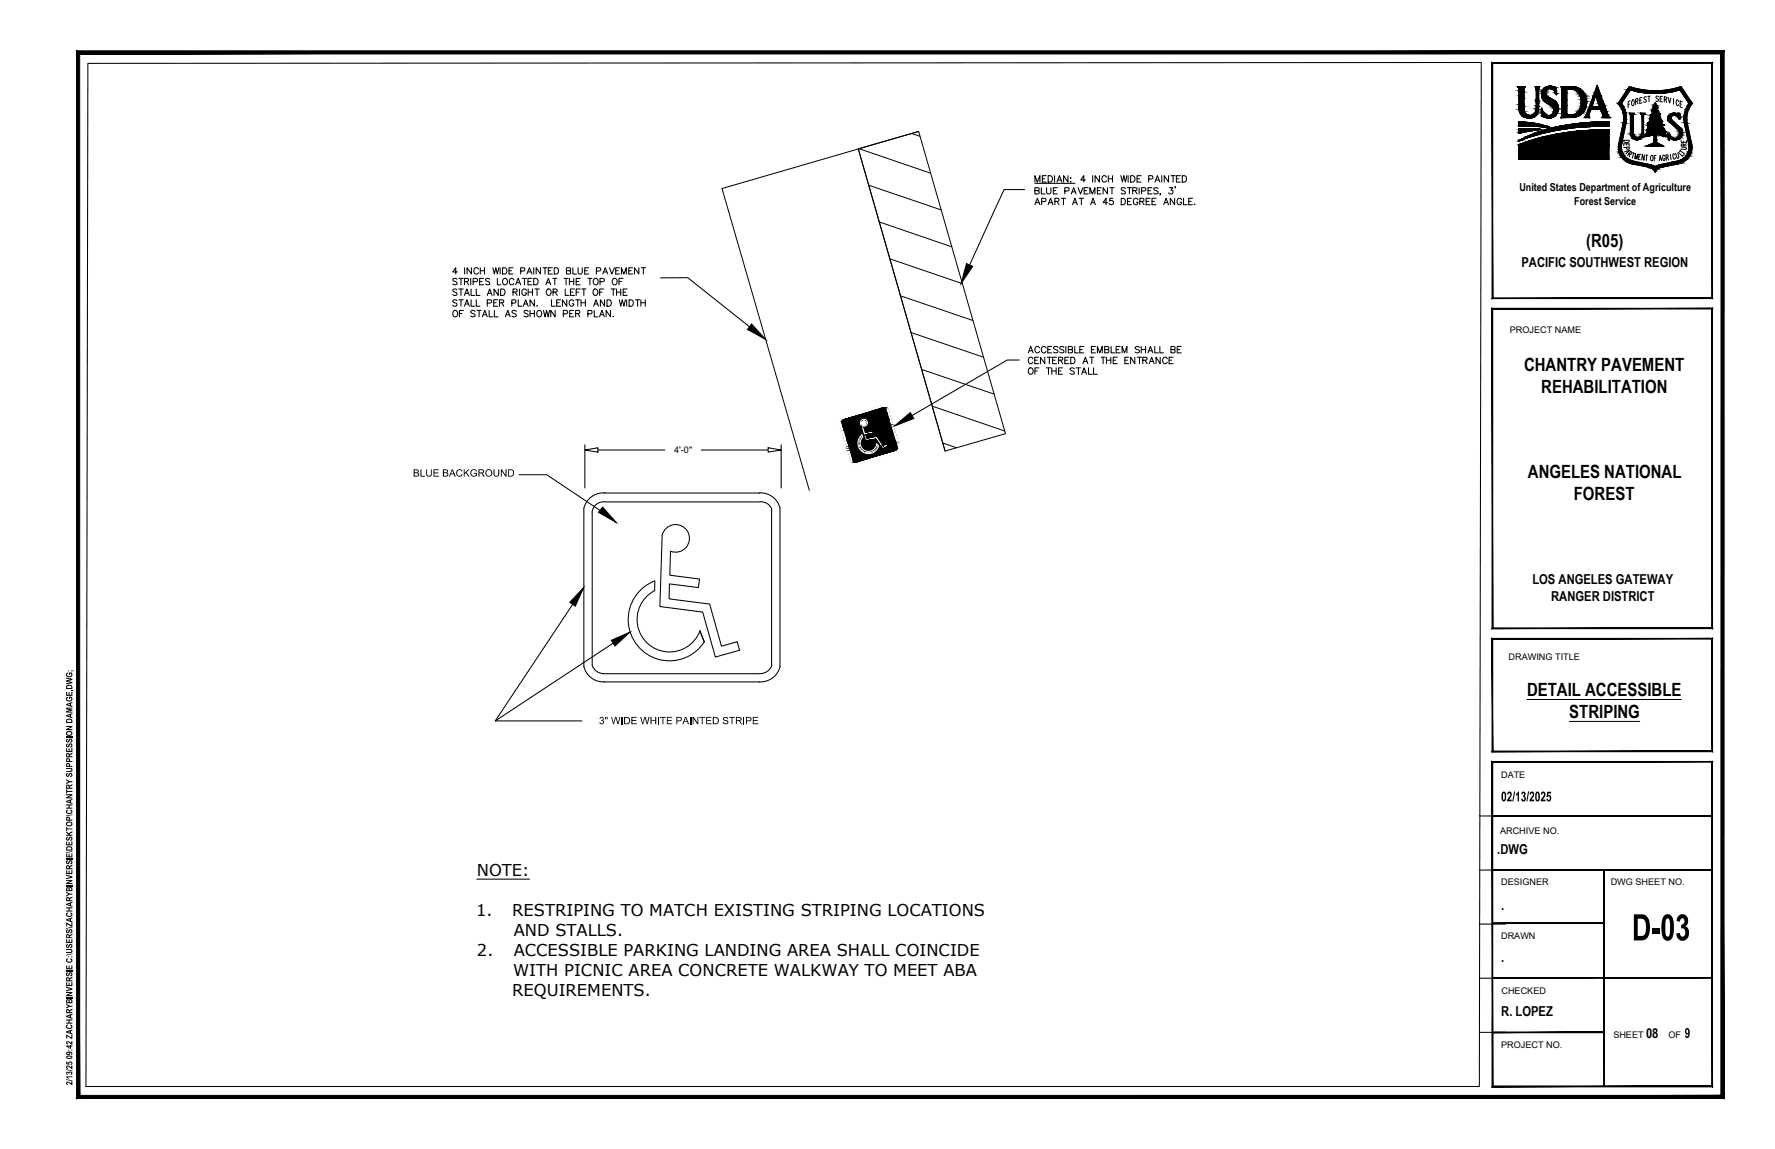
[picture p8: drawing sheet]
<svg xmlns="http://www.w3.org/2000/svg" width="432mm" height="279mm" viewBox="0 0 432 279" stroke-linecap="round" stroke-linejoin="round" font-family="sans-serif">
<defs><g id="words">
<text font-size="10.1" x="397" y="228.7">D-03</text>
<g font-size="4.4">
<text x="385.9" y="60">(R05)</text>
<text x="370.8" y="90.2">CHANTRY PAVEMENT</text>
<text x="374.9" y="95.5">REHABILITATION</text>
<text x="371.7" y="116.2">ANGELES NATIONAL</text>
<text x="382.9" y="121.5">FOREST</text>
<text x="371.5" y="169.2">DETAIL ACCESSIBLE</text>
<text x="381.8" y="174.5">STRIPING</text>
</g>
<g font-size="4">
<text x="394.1" y="38.8">A</text>
<text x="407.1" y="39.2">L</text>
<text x="116" y="212.9">NOTE:</text>
<text x="115.8" y="222.6">1.</text>
<text x="124.6" y="222.6">RESTRIPING TO MATCH EXISTING STRIPING LOCATIONS</text>
<text x="125" y="227.5">AND STALLS.</text>
<text x="116" y="232.4">2.</text>
<text x="125" y="232.4">ACCESSIBLE PARKING LANDING AREA SHALL COINCIDE</text>
<text x="124.8" y="237.2">WITH PICNIC AREA CONCRETE WALKWAY TO MEET ABA</text>
<text x="124.6" y="242.1">REQUIREMENTS.</text>
</g>
<g font-size="3.8">
<text x="365.2" y="194.9">02/13/2025</text>
<text x="409.8" y="252.4">9</text>
</g>
<g font-size="3.5">
<text x="393.7" y="36">D</text>
<text x="407.8" y="36">E</text>
<text x="407.5" y="38.5">T</text>
<text x="407.8" y="37.7">U</text>
</g>
<g font-size="3.3">
<text x="370.1" y="64.9">PACIFIC SOUTHWEST REGION</text>
<text x="372.8" y="142">LOS ANGELES GATEWAY</text>
<text x="377.4" y="146">RANGER DISTRICT</text>
<text x="364.2" y="207.7">.DWG</text>
<text x="365.2" y="221.2">.</text>
<text x="365.2" y="233.8">.</text>
<text x="365.2" y="247">R. LOPEZ</text>
<text x="400.4" y="252.4">08</text>
</g>
<g font-size="3.1">
<text x="393.7" y="36.7">E</text>
<text x="393.7" y="37.4">P</text>
<text x="407.8" y="36.7">R</text>
</g>
<g font-size="2.7">
<text x="369.6" y="46.6">United States Department of Agriculture</text>
<text x="382.9" y="49.8">Forest Service</text>
<text x="100.5" y="115.9">BLUE BACKGROUND</text>
<text x="145.7" y="176.1">3&quot; WIDE WHITE PAINTED STRIPE</text>
</g>
<g font-size="2.4">
<text x="17.6" y="163.4" transform="rotate(-90 17.6 163.4)">;</text>
<text x="17.6" y="234.2" transform="rotate(-90 17.6 234.2)">C:\USERS\ZACHARYBINVERSIE\DESKTOP\CHANTRY SUPPRESSION DAMAGE.DWG</text>
<text x="17.6" y="263.9" transform="rotate(-90 17.6 263.9)">2/13/2509:42ZACHARYBINVERSIE</text>
</g>
<g font-size="2.2">
<text x="367.3" y="80.9">PROJECT NAME</text>
<text x="164" y="110.2">4'-0&quot;</text>
<text x="367" y="160.5">DRAWING TITLE</text>
<text x="365.2" y="189.3">DATE</text>
<text x="364.9" y="202.8">ARCHIVE NO.</text>
<text x="365.2" y="215.1">DESIGNER</text>
<text x="391.8" y="215.1">DWG SHEET NO.</text>
<text x="365.2" y="228.2">DRAWN</text>
<text x="365.3" y="241.8">CHECKED</text>
<text x="365.2" y="254.9">PROJECT NO.</text>
<text x="392.5" y="252.4">SHEET</text>
<text x="405.9" y="252.4">OF</text>
</g>
</g></defs>
<!-- layer: BORDER -->
<path d="M116 213.8h12.8" fill="none" stroke="#000" stroke-width=".25"/>
<!-- layer: FS_WALKWAY BLDG1 -->
<g fill="none" stroke="#000" stroke-width=".24">
<path d="M208.8 36.2l14.7-4.2 21.1 73.5-14.7 4.2zM208.8 36.2l21.1 73.5M209 36.2l17.4 5.9M221.8 32.5l2 .6M223.5 32l-47.9 13.8 21.3 73.5M211.3 45l17.7 6.1M213.9 54l17.7 6M216.5 62.9l17.6 6.1M219 71.9l17.7 6M221.6 80.9l17.7 6M224.2 89.8l17.7 6M226.8 98.8l17.6 6"/>
<path d="M229.4 107.7l3.3 1.2"/>
</g>
<!-- layer: C-PAINT STRIPPING -->
<g fill="none" stroke="#000" stroke-width=".24">
<path d="M214.5 98.7l-9.3 2.9M214.5 98.7a1.25 1.25 0 0 1 1.5 .6M214.6 99.2l-9.2 2.8M214.7 99.2h.4l.4 .3M215.5 99.5l2.8 9.3M215.9 99.3l2.9 9.4M204.8 102.8l2.8 9.3M205.2 101.5a1.25 1.25 0 0 0-.9 1.3l2.8 9.5M205.4 102l-.5 .3-.1 .4M207.6 112l.4 .3h.5M209.4 103.4l1 3.8 2.7-.4 1.6 2.4 1.3-.8-.3-.5-.9 .6-1.4-2.4-2.5 .5-.3-.9 1.8-.3-.1-.6-1.8 .4-.4-1.5M217.7 109.5l-9.3 2.9"/>
<path d="M217.9 110l-9.3 2.8a1.25 1.25 0 0 1-1.5-.6M218.3 108.8l-.1 .4-.5 .3M218.8 108.7a1.25 1.25 0 0 1-.9 1.3"/>
</g>
<g fill="#fff" stroke="#fff" stroke-width=".24">
<path d="M213.8 98.9l.9-.2z"/>
<path d="M205.2 101.6l9.9-2.9z"/>
<path d="M204.3 102.2l11.3-3.3z"/>
<path d="M214.9 99.2l.8-.2z"/>
<path d="M215.3 99.3l.6-.2z"/>
<path d="M217.9 109.5l.8-.3z"/>
<path d="M208.2 112.9l4.9-1.4z"/>
<path d="M209.8 102h.2z"/>
<path d="M209.6 102.2l.7-.2z"/>
<path d="M209.5 102.3l1-.2z"/>
<path d="M209.3 102.6l1.4-.4z"/>
<path d="M210.2 103.7l.4-.1z"/>
<path d="M210.6 105.7l1.8-.5v.2z"/>
<path d="M214.8 108.5l.9-.6 .2 .3z"/>
<path d="M214.3 108.6l1.6-.4 .1 .2z"/>
<path d="M209.7 105.7l.1 .3-.5 .1z"/>
<path d="M208.7 107.9l.6-.2z"/>
<path d="M213.3 107.9l.1 .1z"/>
<path d="M213.1 108.7l.6-.2z"/>
<path d="M211.4 110.4l1.2-.4z"/>
<path d="M213.8 98.9l1.1-.2zM210 100.1l4.9-1.4z"/>
<path d="M210 100.1l5.1-1.4zM205.2 101.6l9.9-2.9zM205 101.6l10.1-2.9z"/>
<path d="M205 101.6l10.1-2.9zM205 101.6l10.1-2.9z"/>
<path d="M204.9 101.6l10.2-2.9zM204.8 101.7l10.3-3z"/>
<path d="M204.8 101.7l10.5-2.9zM204.6 101.9l10.7-3.1zM204.6 101.9l10.7-3.1zM204.6 101.9l10.7-3.1z"/>
<path d="M204.6 101.9l10.9-3.1zM204.6 101.9l10.9-3.1-11 3.2z"/>
<path d="M204.5 102l11-3.2zM204.5 102l11-3.2z"/>
<path d="M204.5 102.1l11.1-3.2zM204.5 102.1l11.1-3.2-11.3 3.3zM204.3 102.2l11.3-3.3z"/>
<path d="M214.6 99.2l1-.3zM214.6 99.2l1-.3z"/>
<path d="M204.3 102.2l10-2.9zM204.3 102.2l10.3-3z"/>
<path d="M214.8 99.2l.9-.2zM214.8 99.2l.9-.2zM214.9 99.2l.8-.2z"/>
<path d="M214.9 99.2l.8-.2zM214.9 99.2l.8-.2z"/>
<path d="M204.3 102.2l10-2.9zM204.3 102.2l1.1-.2-1.1 .4z"/>
<path d="M204.3 102.4l.9-.3zM204.3 102.4l1.1-.4z"/>
<path d="M204.3 102.4l.8-.2zM204.3 102.4l.9-.3z"/>
<path d="M215.1 99.2l.7-.1zM215.1 99.2l.7-.1z"/>
<path d="M204.3 102.4l.8-.2zM204.3 102.4l.7-.2zM204.3 102.4l.7-.2zM204.3 102.4l.7-.2z"/>
<path d="M204.3 102.4l.7-.2zM204.3 102.4l.6-.1z"/>
<path d="M215.2 99.2l.7-.1zM215.2 99.2l.7-.1zM215.3 99.3l.6-.2z"/>
<path d="M204.3 102.5l.6-.2zM204.3 102.5l.6-.1z"/>
<path d="M204.3 102.6l.6-.2zM204.3 102.6l.5-.2z"/>
<path d="M215.3 99.3h.6v-.2zM215.3 99.3h.6z"/>
<path d="M204.3 102.6l.5-.2zM204.3 102.6l.5-.1z"/>
<path d="M215.4 99.4l.5-.1zM215.4 99.4l.5-.1z"/>
<path d="M215.4 99.4h.6zM215.4 99.4h.6z"/>
<path d="M204.3 102.7l.5-.2zM204.3 102.7h.5z"/>
<path d="M204.3 102.8l.5-.1zM204.3 102.8l.5-.1z"/>
<path d="M204.3 102.9l.5-.2zM204.3 102.9l.5-.1z"/>
<path d="M215.5 99.5l3.3 9.2-2.8-9.3zM215.5 99.5l3.3 9.2-.5 .1z"/>
<path d="M218.3 108.8l.5-.1zM218.3 108.8l.5-.1z"/>
<path d="M204.3 102.9l3.3 9.2-2.8-9.3zM204.3 102.9l3.3 9.2-.5 .1z"/>
<path d="M218.3 108.9l.5-.2zM218.3 108.9l.5-.1z"/>
<path d="M207.1 112.2l.5-.1zM207.1 112.2l.5-.1z"/>
<path d="M218.3 108.9h.5v-.1zM218.3 108.9h.5l-.6 .2z"/>
<path d="M207.1 112.3l.5-.2zM207.1 112.3l.5-.2z"/>
<path d="M218.2 109.1l.6-.2zM218.2 109.1l.6-.2z"/>
<path d="M218.2 109.1l.6-.2zM218.2 109.1l.6-.1z"/>
<path d="M207.1 112.3h.7l-.2-.2zM207.1 112.3h.7z"/>
<path d="M207.2 112.4l.6-.1zM207.2 112.4l.6-.1z"/>
<path d="M218.2 109.2l.6-.2zM218.2 109.2l.6-.1-.7 .2z"/>
<path d="M218.1 109.3l.7-.2zM218.1 109.3l.7-.2z"/>
<path d="M207.2 112.4l.7-.1zM207.2 112.4l.7-.1z"/>
<path d="M218.1 109.3l.7-.2zM218 109.4l.7-.2z"/>
<path d="M218 109.4l.7-.2zM218 109.4l.7-.2zM217.7 109.5l1-.3z"/>
<path d="M207.3 112.5l.7-.1zM207.3 112.5l.7-.1z"/>
<path d="M207.3 112.6l.8-.2zM207.3 112.6l.8-.2z"/>
<path d="M207.3 112.6l.9-.2zM207.3 112.6l.9-.2z"/>
<path d="M207.4 112.6l.9-.2zM207.4 112.6l.9-.2z"/>
<path d="M217.7 109.5l1-.3zM208.8 112.2l9.9-2.9z"/>
<path d="M207.4 112.6l.9-.2zM207.4 112.6l.9-.2z"/>
<path d="M208.8 112.2l9.9-2.9zM208.4 112.4l10.3-3.1z"/>
<path d="M207.4 112.6l1-.2zM207.4 112.6l1-.2z"/>
<path d="M207.4 112.6l11.2-3.1 .1-.2zM207.4 112.6l11.2-3.1z"/>
<path d="M207.6 112.7l11-3.2zM207.6 112.7l11-3.2z"/>
<path d="M207.6 112.7l10.8-3 .2-.2zM207.6 112.7l10.8-3-10.7 3.1z"/>
<path d="M207.7 112.8l10.7-3.1zM207.7 112.8l10.7-3.1z"/>
<path d="M207.7 112.8l10.7-3.1zM207.7 112.8l10.6-2.9z"/>
<path d="M207.9 112.9l10.4-3zM207.9 112.9l10.2-3z"/>
<path d="M207.9 112.9l10.2-3zM207.9 112.9l10.2-3z"/>
<path d="M208 112.9l10.1-3zM208 112.9l9.9-2.9z"/>
<path d="M208 112.9l9.9-2.9zM208 112.9l5.1-1.4z"/>
<path d="M208.2 112.9l1-.3zM208.4 112.9l.8-.3z"/>
<path d="M209.8 102.1l.3-.1zM209.7 102.1l.4-.1z"/>
<path d="M209.7 102.1l.5-.1zM209.7 102.1l.5-.1z"/>
<path d="M209.7 102.1l.6-.1zM209.7 102.1l.6-.1-.7 .2zM209.5 102.2l.8-.2z"/>
<path d="M209.5 102.2l1-.1zM209.5 102.2l1-.1zM209.5 102.3l1-.2z"/>
<path d="M209.5 102.4l1.1-.3zM209.5 102.4l1.1-.3-1.2 .4zM209.4 102.5l1.2-.4zM209.4 102.5l1.2-.4z"/>
<path d="M209.4 102.5l1.3-.3-.1-.1zM209.4 102.5l1.3-.3-1.4 .4zM209.3 102.6l1.4-.4z"/>
<path d="M209.3 102.7l1.6-.4zM209.3 102.7l1.6-.4-1.6 .5z"/>
<path d="M209.3 102.8l1.6-.4zM209.3 102.8l1.6-.5z"/>
<path d="M209.3 102.8l1.6-.3v-.1zM209.3 102.8l1.6-.3-1.6 .5zM209.3 103l1.6-.5zM209.3 103l1.6-.5z"/>
<path d="M209.3 103l1.7-.4-.1-.1zM209.3 103l1.7-.4-1.7 .5z"/>
<path d="M209.3 103.1l1.7-.4zM209.3 103.1l1.7-.5z"/>
<path d="M209.3 103.1l1.7-.3v-.1zM209.3 103.1l1.7-.3-1.6 .5z"/>
<path d="M209.4 103.3l1.6-.5zM209.4 103.3l1.6-.4z"/>
<path d="M209.4 103.4l1.6-.5zM209.4 103.4l1.6-.4z"/>
<path d="M209.4 103.4l1.6-.3v-.1zM209.4 103.4l1.6-.3-1.5 .4z"/>
<path d="M209.5 103.5l1.5-.4zM209.5 103.5l1.4-.2-1.4 .4z"/>
<path d="M209.5 103.7l1.3-.3 .1-.1zM209.5 103.7l1.3-.3z"/>
<path d="M209.5 103.8l1.3-.4zM209.5 103.8l1.2-.3z"/>
<path d="M209.5 103.8l1.2-.3zM209.5 103.8l1.2-.3z"/>
<path d="M210.1 103.7l.6-.2zM210.1 103.7l.5-.1z"/>
<path d="M209.5 103.8l.6-.1zM209.5 103.8l.6-.1z"/>
<path d="M210.2 103.7l.3-.1zM210.3 103.7l.2-.1z"/>
<path d="M209.5 103.9l1 1.3-.4-1.5zM209.5 103.9l1 1.3-.6 .1z"/>
<path d="M209.9 105.3l2.4-.5zM209.9 105.3l2.4-.5-2.3 .7z"/>
<path d="M210 105.5l2.4-.3-.1-.4zM210 105.5l2.4-.3-2.3 .6z"/>
<path d="M210.1 105.8l.8 .8-.3-.9zM210.1 105.8l.8 .8-.6 .1z"/>
<path d="M210.3 106.7l3.1-.6zM210.3 106.7l3.1-.6-3 .9z"/>
<path d="M210.4 107l3.1-.7-.1-.2zM210.4 107l3.1-.7-3.1 .9z"/>
<path d="M210.4 107.2l3.3-.6-.2-.3zM210.4 107.2l3.3-.6z"/>
<path d="M213.1 106.8l1.6 1.4-1-1.6zM213.1 106.8l1.6 1.4-.6 .1z"/>
<path d="M214.1 108.3l.7 .2-.1-.3zM214.1 108.3l.7 .2-.5 .1z"/>
<path d="M214.3 108.6l.1 .2 1.6-.4zM214.4 108.8l1.6-.4-1.3 .8z"/>
<path d="M209.3 106.1l.5 .2v-.3zM209.3 106.1l.5 .2-.8 .2z"/>
<path d="M209 106.5l.8-.2zM209 106.5l.8-.2-.8 .3z"/>
<path d="M209 106.6h.6l.2-.3zM209 106.6h.6l-.7 .2z"/>
<path d="M208.9 106.8l.7-.2zM208.9 106.8l.6-.1z"/>
<path d="M208.8 106.9l.6 .1 .1-.3zM208.8 106.9l.6 .1-.6 .2z"/>
<path d="M208.8 107.2h.5l.1-.2zM208.8 107.2h.5l-.6 .2z"/>
<path d="M208.7 107.4l.6-.2zM208.7 107.4h.6l-.6 .1z"/>
<path d="M208.7 107.5l.6 .2v-.3zM208.7 107.5l.6 .2-.6 .2zM208.7 107.9l.6-.2z"/>
<path d="M208.7 107.9l.6 .2v-.4zM208.7 107.9l.6 .2-.6 .2z"/>
<path d="M208.7 108.3l.6-.1zM208.7 108.3l.6-.1z"/>
<path d="M208.7 108.4l.7 .1-.1-.3zM208.7 108.4l.7 .1-.6 .2z"/>
<path d="M208.8 108.7h.7l-.1-.2zM208.8 108.7h.7l-.6 .1z"/>
<path d="M208.9 108.8l.6 .1v-.2zM208.9 108.8l.6 .1-.5 .1z"/>
<path d="M209 109l.7 .1-.2-.2zM209 109l.7 .1-.6 .2z"/>
<path d="M209.1 109.3l.7-.1zM209.1 109.3l.7-.1z"/>
<path d="M213.3 108l.2 .2zM213.3 108l.2 .2-.3 .1z"/>
<path d="M209.2 109.3l.9 .1-.3-.2zM209.2 109.3l.9 .1-.7 .2z"/>
<path d="M209.4 109.6l.7-.2zM209.4 109.6l.7-.2z"/>
<path d="M213.2 108.3l.5 .2-.2-.3zM213.2 108.3l.5 .2-.6 .2zM213.1 108.7l.6-.2z"/>
<path d="M209.5 109.6h.9l-.3-.2zM209.5 109.6h.9l-.7 .3z"/>
<path d="M213.1 108.7l.5 .1 .1-.3zM213.1 108.7l.5 .1-.7 .2z"/>
<path d="M209.7 109.9l.9-.2zM209.7 109.9l.9-.2z"/>
<path d="M212.9 109h.7v-.2zM212.9 109h.7l-.9 .2z"/>
<path d="M209.8 109.9l1-.1zM209.8 109.9l1-.1z"/>
<path d="M212.7 109.2l.9-.2zM212.7 109.2l.8-.1-.9 .2z"/>
<path d="M210 110l1.2-.2zM210 110l1.2-.2z"/>
<path d="M212.6 109.3l.8-.1 .1-.1zM212.3 109.5l.3-.2 .8-.1z"/>
<path d="M210.1 110.1l1.4-.3zM210.1 110.1l1.4-.3z"/>
<path d="M212.3 109.5l1.1-.3zM212 109.7l1.4-.4z"/>
<path d="M210.3 110.2l1.3-.4zM210.3 110.2l1.3-.4z"/>
<path d="M212 109.7l1.4-.4zM212 109.7l1.4-.4z"/>
<path d="M210.3 110.2l1.7-.5zM210.3 110.2l1.7-.5z"/>
<path d="M210.3 110.2l3.1-.9zM210.3 110.2l3-.9z"/>
<path d="M210.4 110.2l2.7-.6 .2-.3zM210.4 110.2l2.7-.6-2.4 .7z"/>
<path d="M210.7 110.3l2.4-.7zM210.7 110.3l2.3-.6z"/>
<path d="M210.9 110.3l1.8-.4 .3-.2zM210.9 110.3l1.8-.4z"/>
<path d="M211.2 110.4l1.5-.5zM211.2 110.4l1.4-.4z"/>
<path d="M211.4 110.4l.8-.2zM211.7 110.3l.5-.1z"/>
</g>
<g fill="#000" stroke="#000" stroke-width=".24">
<path d="M214.3 99.3l.5-.1zM204.8 102.6l10.7-3.1zM205.4 102l9.7-2.8zM208.2 112.4l3.2-1zM210.1 103.7h.1zM210.6 103.6l5.6-1.7zM210.6 105.7l.5-.1zM211.4 109.8l.9-.3zM214.7 108.2l.9-.2-.8 .4zM214.7 108.2l.1 .3z"/>
<path d="M214.3 99.3l.6-.1zM211.7 100.1l3.2-.9z"/>
<path d="M211.7 100.1l3.4-.9zM206.8 101.6l8.3-2.4z"/>
<path d="M206.8 101.6l8.3-2.4zM205.4 102l9.7-2.8zM205.2 102.1l9.9-2.9z"/>
<path d="M205.2 102.1l9.9-2.9zM205.1 102.2l10-3z"/>
<path d="M205.1 102.2l10.1-3zM205 102.2l10.2-3z"/>
<path d="M205 102.2l10.2-2.9zM205 102.2l10.2-3z"/>
<path d="M205 102.2l10.3-2.9zM205 102.2l10.3-2.9-10.4 3z"/>
<path d="M204.9 102.3l10.4-3zM204.9 102.3l10.4-3z"/>
<path d="M204.9 102.4l10.4-3zM204.9 102.4l10.4-3z"/>
<path d="M204.9 102.4l10.5-3zM204.9 102.4l10.5-3z"/>
<path d="M204.8 102.5l10.6-3.1zM204.8 102.5l10.6-3.1z"/>
<path d="M204.8 102.5l10.7-3zM204.8 102.5l10.7-3zM204.8 102.6l10.7-3.1z"/>
<path d="M204.8 102.7l10.7-3v-.2zM204.8 102.7l10.7-3-10.7 3.1z"/>
<path d="M204.8 102.8l10.9-2.5-.2-.6zM204.8 102.8l10.9-2.5-10.7 3.2z"/>
<path d="M208.2 112.4l.6-.2zM208.3 112.4l.5-.2z"/>
<path d="M206.4 108.1l2.3-.2v-.5zM206.4 108.1l2.3-.2-2.2 .6z"/>
<path d="M206.5 108.5l2.2-.1v-.5zM206.5 108.5l2.2-.1-2.1 .6z"/>
<path d="M206.6 109l2.3-.2-.2-.4zM206.6 109l2.3-.2-2.1 .6z"/>
<path d="M206.2 107.7l2.5-.3 .1-.5zM206.2 107.7l2.5-.3-2.3 .7z"/>
<path d="M206.8 109.4l2.3-.1-.2-.5zM206.8 109.4l2.3-.1-2.2 .6z"/>
<path d="M206.1 107.3l2.7-.4 .2-.4zM206.1 107.3l2.7-.4-2.6 .8z"/>
<path d="M206.9 109.9l2.6-.3-.4-.3zM206.9 109.9l2.6-.3-2.4 .7z"/>
<path d="M205.1 104l4.2-1v-.2zM205.1 104l4.2-1-4.1 1.1z"/>
<path d="M205.2 104.1l4.1-1v-.1zM205.2 104.1l4.1-1-4.1 1.2z"/>
<path d="M205.1 103.8l4.2-1v-.2zM205.1 103.8l4.2-1-4.2 1.2z"/>
<path d="M205.2 104.3l4.2-.9-.1-.3zM205.2 104.3l4.2-.9-4.1 1.2z"/>
<path d="M206 107.1l3-.6 .3-.4zM206 107.1l3-.6-2.9 .8z"/>
<path d="M205.1 103.7l4.3-1.2zM205.1 103.7l4.2-1.1-4.2 1.2z"/>
<path d="M205.3 104.6l4.8 1.1-.7-2.3zM205.3 104.6l4.8 1.1-4.1 1.1z"/>
<path d="M206 107l3.4-1zM206 107l3.3-.9z"/>
<path d="M205 103.6l4.4-1.1 .1-.2zM205 103.6l4.4-1.1z"/>
<path d="M207.1 110.3l2.7-.4-.3-.3zM207.1 110.3l2.7-.4-2.6 .8z"/>
<path d="M205 103.5l4.6-1.3zM205 103.5l4.5-1.2z"/>
<path d="M206 106.8l3.4-.8 .3-.3zM206 106.8l3.4-.8-3.4 1z"/>
<path d="M205 103.5l4.7-1.4zM205 103.5l4.6-1.3z"/>
<path d="M207.2 110.7l3.1-.5-.5-.3zM207.2 110.7l3.1-.5-3 .8z"/>
<path d="M205 103.5l4.8-1.5zM205 103.5l4.7-1.4z"/>
<path d="M209.7 105.7l.4 .1v-.1zM209.7 105.7l.4 .1-.4 .1z"/>
<path d="M209.7 105.9l.5 .4-.1-.5zM209.7 105.9l.5 .4h-.4z"/>
<path d="M209.8 106.3l.5 .2-.1-.2zM209.8 106.3l.5 .2-.7 .1z"/>
<path d="M210.1 103.7h.2zM210.1 103.7h.2z"/>
<path d="M209.6 106.6l.7 .1v-.2zM209.6 106.6l.7 .1-.9 .3z"/>
<path d="M207.3 111l3.4-.7-.4-.1zM207.3 111l3.4-.7-3.4 1z"/>
<path d="M209.4 107h1l-.1-.3zM209.4 107h1l-1.1 .4z"/>
<path d="M210.1 103.8l.3-.1zM210.1 103.8l.3-.1z"/>
<path d="M209.3 107.4l1.1-.2v-.2zM209.3 107.4l1.1-.2-1.1 .3z"/>
<path d="M209.3 107.5l2.7-.6zM209.3 107.5l2.7-.6-2.7 .8z"/>
<path d="M207.3 111.3l3.9-.9-.5-.1zM207.3 111.3l3.9-.9-3.8 1.1z"/>
<path d="M210.7 105.7l1.7-.3zM210.7 105.7l1.7-.3-1.7 .5z"/>
<path d="M207.4 111.5l4.3-1.2zM207.4 111.5l4.3-1.2-4.3 1.3z"/>
<path d="M211.4 109.8l.6-.1zM211.6 109.8l.4-.1z"/>
<path d="M209.3 107.7l3.8-.9zM209.3 107.7l3.8-.9-3.8 1.1z"/>
<path d="M207.4 111.6l4.7-1.4zM207.4 111.6l4.7-1.4z"/>
<path d="M211.2 109.8l1.2-.3zM211.2 109.8l1.1-.3z"/>
<path d="M210.9 109.8l1.7-.5zM210.9 109.8l1.5-.3z"/>
<path d="M210.8 109.8l1.9-.6zM210.8 109.8l1.8-.5z"/>
<path d="M210.6 109.7l2.1-.5 .2-.2zM210.6 109.7l2.1-.5-1.9 .6z"/>
<path d="M210.4 109.6l2.5-.7zM210.4 109.6l2.5-.6z"/>
<path d="M209.3 107.9l3.9-.9-.1-.2zM209.3 107.9l3.9-.9-3.9 1.1z"/>
<path d="M210.2 109.5l2.7-.6 .2-.2zM210.2 109.5l2.7-.6-2.5 .7z"/>
<path d="M210.1 109.4l3-.9zM210.1 109.4l3-.7z"/>
<path d="M209.3 108.1l4.2-.8-.3-.3zM209.3 108.1l4.2-.8-4.1 1.2z"/>
<path d="M209.8 109.2l3.4-.9v-.1zM209.8 109.2l3.4-.9z"/>
<path d="M209.9 109.3l3.2-.8 .1-.2zM209.9 109.3l3.2-.8-3 .9z"/>
<path d="M209.6 109l3.6-.8 .1-.3zM209.6 109l3.6-.8-3.4 1z"/>
<path d="M209.4 108.5l4.3-.8-.2-.4zM209.4 108.5l4.3-.8-4.2 1.2z"/>
<path d="M209.5 108.9l4.3-1.1-.1-.1zM209.5 108.9l4.3-1.1z"/>
<path d="M213.3 107.9l.9 .5-.4-.6zM213.3 107.9l.9 .5-.5 .1z"/>
<path d="M213.7 108.5l.7 .2-.2-.3zM213.7 108.5l.7 .2-.8 .3z"/>
<path d="M213.6 109h.9l-.1-.3zM213.6 109h.9l-1.2 .3z"/>
<path d="M213.3 109.3l1.4-.1-.2-.2zM213.3 109.3l1.4-.1-1.6 .4z"/>
<path d="M213.1 109.6l1.6-.4zM213.1 109.6l1.6-.4z"/>
<path d="M214.7 108.2l1-.3zM214.7 108.2l.9-.2z"/>
<path d="M209.8 102l5.9-1.7zM209.8 102l5.9-1.7z"/>
<path d="M210 102l5.7-1.7zM210 102l5.7-1.6z"/>
<path d="M210.2 102l5.6-1.6zM210.2 102l5.6-1.6z"/>
<path d="M210.3 102l5.5-1.6zM210.3 102l5.5-1.5-5.3 1.6z"/>
<path d="M210.5 102.1l5.3-1.5v-.1zM210.5 102.1l5.3-1.5z"/>
<path d="M210.6 102.1l5.3-1.3-.1-.2zM210.6 102.1l5.3-1.3-5.2 1.4z"/>
<path d="M210.7 102.2l5.2-1.3v-.1zM210.7 102.2l5.2-1.3-5 1.5z"/>
<path d="M210.9 102.4l5-1.4v-.1zM210.9 102.4l5-1.4-5 1.5z"/>
<path d="M210.9 102.5l5.1-1.3-.1-.2zM210.9 102.5l5.1-1.3-5 1.5z"/>
<path d="M211 102.7l5-1.4v-.1zM211 102.7l5-1.4-5 1.5z"/>
<path d="M211 102.8l5.1-1.3-.1-.2zM211 102.8l5.1-1.3-5.1 1.5z"/>
<path d="M211 103l5.1-1.4v-.1zM211 103l5.1-1.4-5.1 1.5z"/>
<path d="M211 103.1l5.2-1.4zM211 103.1l5.2-1.4-5.3 1.6z"/>
<path d="M210.9 103.3l5.3-1.4v-.2zM210.9 103.3l5.3-1.4-5.4 1.5z"/>
<path d="M210.8 103.4l5.4-1.5zM210.7 103.5l5.5-1.6z"/>
<path d="M210.7 103.5l5.5-1.6zM210.6 103.6l5.6-1.7zM210.6 103.6l5.6-1.7z"/>
<path d="M210.5 103.6l5.7-1.7zM210.4 103.7l5.8-1.7z"/>
<path d="M210.1 103.8l6.6-.5-.5-1.3zM210.1 103.8l6.6-.5-6.2 1.9z"/>
<path d="M208 112.4l8.3-2.5zM208 112.4l3.4-1z"/>
<path d="M210.5 105.2l6.2-1.7v-.2zM210.5 105.2l6.2-1.7-4.4 1.3z"/>
<path d="M212.3 104.8l4.5-.9-.1-.4zM212.3 104.8l4.5-.9-4.4 1.3z"/>
<path d="M212.4 105.2l4.5-1.1-.1-.2zM212.4 105.2l4.5-1.1-4.5 1.3z"/>
<path d="M210.7 105.9l6.4-1.1-.2-.7zM210.7 105.9l6.4-1.1-6.2 1.8z"/>
<path d="M210.9 106.6l6.3-1.6-.1-.2zM210.9 106.6l6.3-1.6-3.8 1.1z"/>
<path d="M213.4 106.1l4.4 1.2-.6-2.3zM213.4 106.1l4.4 1.2-3.1 .9z"/>
<path d="M208 112.4l9.7-2.9zM208 112.4l9.9-2.9z"/>
<path d="M208 112.4l9.7-2.9zM208 112.4l8.3-2.5z"/>
<path d="M215.7 107.9l2.1-.6zM215.7 107.9l2.1-.6z"/>
<path d="M215.7 107.9l2.3-.1-.2-.5zM215.7 107.9l2.3-.1-2 .6z"/>
<path d="M216 108.4l2.1-.2-.1-.4zM214.8 109.1l1.2-.7 2.1-.2z"/>
<path d="M207.9 112.3l10.1-2.9zM207.9 112.3l10-2.8z"/>
<path d="M207.9 112.3l10.1-3zM207.9 112.3l10.1-2.9z"/>
<path d="M214.8 109.1l3.3-.9zM214.7 109.2l3.4-1z"/>
<path d="M213 109.7l5.1-1.5zM213 109.7l5.1-1.5z"/>
<path d="M213 109.7l5.2-1.3-.1-.2zM212.6 110l.4-.3 5.2-1.3z"/>
<path d="M207.9 112.3l10.2-3zM207.9 112.3l10.1-3z"/>
<path d="M207.8 112.3l10.3-3.1zM207.8 112.3l10.3-3z"/>
<path d="M212.6 110l5.6-1.6zM212.2 110.2l6-1.7z"/>
<path d="M212.2 110.2l6-1.7zM212.1 110.2l6.1-1.7z"/>
<path d="M207.4 111.6l10.9-2.8-.1-.3zM207.4 111.6l10.9-2.8-10.8 3.1z"/>
<path d="M207.7 112.2l10.5-3zM207.7 112.2l10.4-3z"/>
<path d="M207.6 112.1l10.6-3zM207.6 112.1l10.6-2.9z"/>
<path d="M207.6 112.1l10.6-3 .1-.2zM207.6 112.1l10.6-3zM207.6 112.1l10.6-3zM207.6 112.1l10.6-3z"/>
<path d="M207.5 111.9l10.8-3.1zM207.5 111.9l10.8-3-10.7 3.2zM207.6 112.1l10.7-3.2zM207.6 112.1l10.7-3.2z"/>
</g>
<path d="M209.3 103.1l.1 .3M209.3 103.1a.87 .87 0 0 1 .7-1.1 .87 .87 0 0 1 1 .8 .87 .87 0 0 1-.9 .9M209.8 106.3l-.1-.6a2.56 2.56 0 0 0 .1 4.2 2.56 2.56 0 0 0 3.9-1.4M209.9 106.3a2.01 2.01 0 0 0 .5 3.3 2.01 2.01 0 0 0 2.9-1.7l.4 .6" fill="none" stroke="#fff" stroke-width=".24"/>
<!-- layer: FS_WALKWAY BLDG1 -->
<path d="M182.8 78.8l3.5 3.8-4.5-2.5zM235.1 64.1l1.5 .7-2.8 4.2zM217.6 103.6l3.8-3.3 .9 1.5z" fill="#000" stroke="#000" stroke-width=".24"/>
<g fill="none" stroke="#000" stroke-width=".25">
<path d="M249.3 46.1h-5l-8.4 18.3M251.8 44.3v-1.6l.5 1.6 .7-1.6v1.6M251.8 46.4l.9-.2v-.4l-.9-.2v1.6l.9-.2 .1-.3-.4-.3M251.8 49.8l.5-1.6 .7 1.6M251.8 44.6h9.7M252 49.3h.7M253.3 45.6v1.6h.9M253.4 49h.9l.2-.5-.4-.3h-.7v1.6M253.6 43.5h.6M254.5 42.7h-.9v1.6h.9M254.6 45.6v1.1a.54 .54 0 0 0 .5 .5 .54 .54 0 0 0 .6-.5v-1.1M255 42.7h.5a.82 .82 0 0 1 .6 .8 .82 .82 0 0 1-.6 .8h-.5z"/>
<path d="M255 49.8l.6-1.6 .6 1.6M255.2 49.3h.7M256.2 46.4h.6M256.5 42.7v1.6M256.6 49l.9-.1 .1-.2-.1-.4-.9-.1v1.6M257.1 44.3l.6-1.6 .6 1.6M257.1 49l.5 .8M257.2 45.6h-1v1.6h1M257.3 43.8h.8M258.1 48.2h1.1M258.7 48.2v1.6M259 46.4h1l.1-.3-.1-.4-1-.1v1.6"/>
<path d="M259.8 42.7v1.6l-1.1-1.6v1.6M260.4 43.3h.2zM260.5 44.1v.2zM260.6 47.2l.6-1.6 .6 1.6M260.9 46.7h.7M260.9 49.8l.6-1.6 .6 1.6M261.2 49.3h.7M262.3 45.6l.5 1.6 .6-1.6M262.6 48.2h1M263.1 48.2v1.6M263.7 46.4h.6M264 43.8h-1.1l.8-1.1v1.6"/>
<path d="M264.7 45.6h-1v1.6h1M265.1 47.2v-1.6l.6 1.6 .7-1.6v1.6M265.3 49.8l.6-1.6 .6 1.6M265.5 49.3h.8M265.8 42.7v1.6M267 46.4h.5M267.5 42.7v1.6l-1.1-1.6v1.6M267.9 45.6h-.9v1.6h.9M269.2 43.1a.56 .56 0 0 0-.7-.4 .56 .56 0 0 0-.4 .6v.4a.56 .56 0 0 0 .4 .6 .56 .56 0 0 0 .7-.4M269.4 45.6v1.6l-1-1.6v1.6M269.5 49.3h-1.1l.7-1.1v1.6M269.6 43.5h1"/>
<path d="M269.6 42.7v1.6M270 45.6h1M270.5 45.6v1.6M270.6 42.7v1.6M270.7 48.2h-.7l-.1 .7a.56 .56 0 0 1 .9 0 .56 .56 0 0 1-.2 .8 .56 .56 0 0 1-.8-.2M272.7 42.7l.3 1.6 .4-1.6 .4 1.6 .4-1.6M272.8 48.2a.86 .86 0 0 1 .9 .4 .86 .86 0 0 1-.1 1l-.8 .2zM273.8 45.8l-.2-.1h-.7l-.1 .4 .8 .4 .2 .4-.4 .3-.6-.3M274.2 45.6h1.1M274.3 49h.6M274.4 42.7v1.6M274.7 45.6v1.6"/>
<path d="M275 42.7h.5a.82 .82 0 0 1 .6 .8 .82 .82 0 0 1-.6 .8h-.5zM275.3 48.2h-1v1.6h1M275.5 46.4l1-.2v-.4l-1-.2v1.6M276.1 46.4l.5 .8M276.6 43.5h.6M276.8 48.6a.56 .56 0 0 0-.6-.4 .56 .56 0 0 0-.5 .6v.4a.55 .55 0 0 0 .6 .6 .55 .55 0 0 0 .5-.6h-.4M277.1 45.6v1.6M277.3 49l.9-.1 .1-.2-.1-.4-.9-.1v1.6M277.6 42.7h-1v1.6h1M277.7 46.4h.9l.2-.3-.1-.3-1-.2v1.6M277.8 49l.5 .8M278.8 49h.6"/>
<path d="M279.3 46.4h.6M279.4 43.5h.9l.2-.3-.2-.4-.9-.1v1.6M279.8 48.2h-1v1.6h1M280.2 45.6h-.9v1.6h.9M280.2 49h.6M281 44.3l.6-1.6 .6 1.6M281.2 48.2h-1v1.6h1M281.2 43.8h.7M281.7 45.8l-.4-.2-.6 .2 .1 .4 .9 .5-.1 .4-.5 .1-.4-.3M282.3 47.1h-.1h.1l-.1 .4M282.6 42.7v1.6M283.1 49.8l.6-1.6 .6 1.6"/>
<path d="M283.3 49.3h.7M284.3 42.7v1.6l-1.1-1.6v1.6M284.5 45.6h.8l-.4 .6a.52 .52 0 0 1 .3 .9 .52 .52 0 0 1-.9-.2M284.9 42.7h1M285.4 42.7v1.6M285.7 48.2v1.6l-1-1.6v1.6M286 45.4l-.2 .4M286.2 43.5h.6M287.1 42.7h-.9v1.6h.9M287.4 48.6a.56 .56 0 0 0-.6-.4 .56 .56 0 0 0-.5 .6v.4a.55 .55 0 0 0 .6 .6 .55 .55 0 0 0 .5-.6h-.3M287.6 42.7a.86 .86 0 0 1 .9 .4 .86 .86 0 0 1 0 1l-.9 .2zM287.9 48.2v1.6h.9"/>
<path d="M289.2 49h.6M290.1 48.2h-.9v1.6h.9M290.7 49.6v.1M110.3 75.7l.1-.1a.72 .72 0 0 1 1 .7 .72 .72 0 0 1-1 .7l-.2-.5zM111.2 67.9l-.4-.2-.6 .2 .1 .4 .9 .5v.2l-.4 .3-.6-.3M111.2 70.5a.56 .56 0 0 0-.6-.2 .56 .56 0 0 0-.4 .4l.8 .5 .2 .2v.2l-.4 .2-.6-.2M111.2 73.1l-.4-.2-.6 .2 .1 .4 .8 .4 .1 .3a.6 .6 0 0 1-1 0M111.3 66.1h-1.1l.7-1v1.5M111.6 67.7h1.1M111.6 70.3h1.1M111.6 72.9h1.1M111.8 76.2h.6"/>
<path d="M112.1 67.7v1.6M112.1 70.3v1.5M112.1 72.9v1.6M112.7 75.5h-.9v1.5M113 68.5l.9-.1v-.6l-.9-.1v1.6M113 71.8l.6-1.5 .6 1.5M113 74.5l.6-1.6 .6 1.6M113 65.1v1.5M113.2 71.3h.7M113.2 73.9h.7M113.5 68.5l.5 .8M114.5 67.7v1.6"/>
<path d="M114.6 70.3v1.5h.9M114.6 72.9v1.6h.9M114.7 65.1v1.5l-1.1-1.5v1.5M115.1 68.5h.9l.1-.7-1-.1v1.6M115.6 75.7l-.4-.2-.7 .2 .1 .3 .8 .4 .2 .2v.2l-.4 .2-.7-.2M115.9 70.3v1.5h.9M115.9 72.9v1.6h.9M116 75.5h1.1M116.4 65.4a.63 .63 0 0 0-.9-.2 .63 .63 0 0 0-.2 .8 .57 .57 0 0 0 .4 .6 .57 .57 0 0 0 .7-.3M116.5 75.5v1.5M116.7 68.5h.6M116.8 65.1v1.5"/>
<path d="M116.8 65.8h1.1M117.3 77l.6-1.5 .6 1.5M117.6 76.5h.7M117.6 67.7h-.9v1.6h.9M117.9 65.1v1.5M118.5 71.8l.6-1.5 .6 1.5M118.5 73.7l1-.1v-.6l-1-.1v1.6M118.7 71.3h.8M119 75.5v1.5h.9M119.1 67.9l-.4-.2-.6 .2 .1 .4 .9 .5v.2l-.4 .3-.6-.3M119.9 65.1l.4 1.5 .3-1.5 .4 1.5 .4-1.5M120.1 73.6h.6"/>
<path d="M120.3 75.5v1.5h.9M121 67.7v1.6h.9M121.1 72.9h-1v1.6h1M121.2 70.3v1.5l-1-1.5v1.5M121.5 73.6h.9l.2-.3-.1-.3-1-.1v1.6M121.7 65.1v1.5M121.8 70.3h.5a.84 .84 0 0 1 .6 .8 .84 .84 0 0 1-.6 .7h-.5zM122 73.6l.6 .9M122.3 65.1h.5a.79 .79 0 0 1 .5 .8 .79 .79 0 0 1-.5 .7h-.5zM122.4 67.9l.3-.2a.75 .75 0 0 1 .8 .8 .75 .75 0 0 1-.9 .7l-.3-.5zM122.9 77l.6-1.5 .6 1.5M123.1 76.5h.8"/>
<path d="M123.8 65.8h.6M124.5 73.7l.9-.1v-.6l-.9-.1v1.6M124.8 65.1h-1v1.5h1M124.8 71h.9l.1-.4-.4-.3h-.6v1.5M125 68.1a.56 .56 0 0 0-.6-.4 .56 .56 0 0 0-.5 .6v.4a.56 .56 0 0 0 .5 .6 .56 .56 0 0 0 .6-.4M125.3 71l.5 .8M125.4 69.3l.7-1.6 .6 1.6M125.6 75.7l-.4-.2-.7 .2 .1 .3 .8 .4 .2 .2v.2l-.4 .2-.7-.2M125.7 68.7h.7M126.1 72.9v1.6h.9M126.4 70.3v1.5M126.7 65.9l.9-.1 .1-.2-.1-.4-.9-.1v1.5"/>
<path d="M127.1 67.7h1M127.3 74.5l.6-1.6 .6 1.6M127.6 73.9h.7M127.6 67.7v1.6M128.1 70.7a.56 .56 0 0 0-.7-.4 .56 .56 0 0 0-.4 .6v.3a.55 .55 0 0 0 .5 .7 .55 .55 0 0 0 .6-.7h-.4M128.2 66.6l.6-1.5 .6 1.5M128.4 66.1h.8M128.4 68.5h.6M128.5 75.7a.56 .56 0 0 0-.6-.2 .56 .56 0 0 0-.4 .4l.9 .5 .1 .2v.2l-.4 .2-.6-.2M128.5 70.3v1.5M128.5 71h1M128.9 76.2h1.1"/>
<path d="M128.9 75.5v1.5M129.4 67.7h-1v1.6h1M129.5 70.3v1.5M129.8 67.7h.5a.82 .82 0 0 1 .6 .8 .82 .82 0 0 1-.6 .8h-.5zM129.8 65.1v1.5M130 72.9v1.6l-1.1-1.6v1.6M130 75.5v1.5M130.1 70.3h1.1M130.6 74.3l.1 .1M130.6 70.3v1.5M130.7 75.7l.2-.1a.72 .72 0 0 1 .9 .7 .72 .72 0 0 1-.9 .7l-.3-.5zM131.5 65.1v1.5l-1.1-1.5v1.5"/>
<path d="M132.1 65.1h1M132.2 75.5l.4 1.5 .4-1.5 .3 1.5 .4-1.5M132.6 65.1v1.5M132.8 69.3l.6-1.6 .6 1.6M133.1 68.7h.7M133.2 70.4a.72 .72 0 0 1 .9 .7 .72 .72 0 0 1-.9 .7l-.3-.6zM133.4 65.8h.6M134.2 72.9v1.6h.8M134.4 65.1h-1v1.5h1M134.5 67.7h1M134.5 71h.9l.2-.4-.4-.3h-.7v1.5M134.8 65.1h.5a.82 .82 0 0 1 .6 .8 .82 .82 0 0 1-.6 .7h-.5z"/>
<path d="M135 67.7v1.6M135 75.5v1.5l-1-1.5v1.5M135 71l.6 .8M135.4 73.6h.6M136.4 72.9h-1v1.6h1M137 76.3l.9-.1 .2-.4-.4-.3h-.7v1.5M137.2 67.7h1M137.5 70.3v1.5h.9M137.7 67.7v1.6M137.8 65.8l1-.1v-.5l-1-.1v1.5l1-.1v-.5l-.3-.2M137.9 72.9v1.6l-1.1-1.6v1.6M138.5 68.5h1.1"/>
<path d="M138.5 67.7v1.6M138.6 76.2h.6M138.8 71h.6M139.4 65.1v1.5h.9M139.6 73.3a.56 .56 0 0 0-.7-.4 .56 .56 0 0 0-.4 .6v.4a.55 .55 0 0 0 .5 .6 .55 .55 0 0 0 .6-.6h-.4M139.6 75.5h-1v1.5h1M139.6 67.7v1.6M139.7 70.3h-.9v1.5h.9M140 76.2h.9l.2-.3-.2-.3-.9-.1v1.5M140 72.9h1.1M140.2 68.5h.6M140.2 71h.6"/>
<path d="M140.5 72.9v1.6M140.5 76.2l.6 .8M140.6 65.1v1.1a.52 .52 0 0 0 .5 .4 .52 .52 0 0 0 .5-.4v-1.1M141.1 67.7h-.9v1.6h.9M141.1 70.3h-.9v1.5M141.4 73.6h1M141.4 72.9v1.6M141.5 70.3h1M142 70.3v1.5M142.2 65.8h.6M142.4 72.9v1.6M143 76.3l.9-.1 .1-.6-1-.1v1.5"/>
<path d="M143 67.7h1M143.2 65.1h-1v1.5h1M143.5 67.7v1.6M144.4 70.5l.2-.1a.72 .72 0 0 1 .9 .7 .72 .72 0 0 1-.9 .7l-.3-.6zM144.4 74.5l.6-1.6 .6 1.6M144.5 67.9l.3-.2a.75 .75 0 0 1 .7 .8 .75 .75 0 0 1-.9 .7l-.3-.5zM144.6 75.5v1.5h.9M144.6 73.9h.8M145.1 65.9l.9-.1 .1-.2-.1-.4-.9-.1v1.5M145.8 77l.6-1.5 .6 1.5M145.9 71h.6M146 68.5h.9l.1-.3-.1-.4-.9-.1v1.6"/>
<path d="M146 76.5h.8M146.6 66.6l.6-1.5 .6 1.5M146.9 70.3h-1v1.5M146.9 66.1h.7M147.1 72.9v1.6l-1.1-1.6v1.6M147.7 72.9h.5a.84 .84 0 0 1 .5 .8 .84 .84 0 0 1-.5 .8h-.5zM148.3 65.1l.5 1.5 .7-1.5M148.5 75.5v1.5l-1.1-1.5v1.5M148.6 70.3h1.1M149.1 67.9l.3-.2a.75 .75 0 0 1 .7 .8 .75 .75 0 0 1-.9 .7l-.3-.5zM149.2 76.9v.1M149.2 70.3v1.5"/>
<path d="M149.8 65.8h.6M150 71h1M150 70.3v1.5M150.6 68.5h.6M150.7 72.9l.3 1.6 .4-1.6 .4 1.6 .3-1.6M150.7 65.1h-.9v1.5h.9M151 70.3v1.5M151.2 66.6v-1.5l.6 1.5 .6-1.5v1.5M151.6 67.7h-1v1.6M151.6 71h.6M152.4 72.9v1.6M152.6 70.3h-1v1.5h1"/>
<path d="M153 65.8h.5M153 72.9h.5a.84 .84 0 0 1 .6 .8 .84 .84 0 0 1-.6 .8h-.5zM153.9 65.1h-.9v1.5h.9M154.6 72.9h1M155.1 72.9v1.6M155.4 65.1v1.5l-1.1-1.5v1.5M155.9 73.6h1.1M155.9 72.9v1.6M156 65.1h1.1M156.5 65.1v1.5M157 72.9v1.6M160.7 67.6l6.6-.1 15 12"/>
<path d="M247.9 87.5h-2.9l-23.1 13.5M250.1 85.8l.6-1.6 .6 1.6M250.3 89.7l.1-.2a.72 .72 0 0 1 1 .7 .72 .72 0 0 1-1 .7l-.3-.5zM250.4 85.3h.7M251.2 87.2a.56 .56 0 0 0-.6-.3 .56 .56 0 0 0-.5 .6v.3a.56 .56 0 0 0 .5 .6 .56 .56 0 0 0 .6-.3M251.7 87.6h.6M251.8 90.2h.5M252.6 86.9h-.9v1.5h.9M252.7 89.5h-.9v1.5M252.9 84.6a.59 .59 0 0 0-.7-.4 .59 .59 0 0 0-.4 .6v.4a.59 .59 0 0 0 .4 .6 .59 .59 0 0 0 .7-.4M254.2 86.9v1.5l-1.1-1.5v1.5M254.5 84.6a.59 .59 0 0 0-.7-.4 .59 .59 0 0 0-.5 .6v.4a.59 .59 0 0 0 .5 .6 .59 .59 0 0 0 .7-.4"/>
<path d="M254.5 89.5h1.1M254.8 86.9h1M254.9 85h.6M255.1 89.5v1.5M255.3 86.9v1.5M255.9 84.2h-1v1.6h1M255.9 90.2h1M255.9 89.5v1.5M256.1 87.6h.6M256.9 89.5v1.5M257 86.9h-.9v1.5h.9M257.3 84.5l-.1-.2a.61 .61 0 0 0-.9 .3l.9 .5 .1 .3v.2l-.3 .2-.7-.2"/>
<path d="M257.5 87.6l.9-.1 .1-.2-.1-.4h-.9v1.5M257.5 90.2h.6M258 87.6l.5 .8M258.4 89.5h-.9v1.5h.9M258.8 84.5l-.1-.2a.56 .56 0 0 0-.9 .3l.1 .2 .8 .3 .1 .3v.2l-.4 .2-.6-.2M259 87.6h.6M259.3 84.2v1.6M259.9 85l.9-.1 .1-.5-1-.2v1.6l1-.1v-.6l-.3-.1M260 86.9h-1v1.5h1M260.5 86.9h.5a.84 .84 0 0 1 .5 .8 .84 .84 0 0 1-.5 .7h-.5zM261.4 89.7l-.4-.2-.7 .2 .2 .3 .9 .6v.2l-.4 .2-.7-.2M261.5 84.2v1.6h.8"/>
<path d="M261.8 89.5h1M262.3 89.5v1.5M262.7 85h.6M263.1 91l.6-1.5 .6 1.5M263.4 90.5h.7M263.4 88.4l.6-1.5 .6 1.5M263.7 84.2h-1v1.6h1M263.7 87.9h.7M264.8 89.5v1.5h.9M265.1 86.9h1M265.5 85h.6M265.6 86.9v1.5"/>
<path d="M266 89.5v1.5h1M266.5 84.2h-1v1.6h1M267 85.8v-1.6l.5 1.6 .6-1.6v1.6M267.8 86.9h1.1M268.4 86.9v1.5M268.7 85l.9-.1 .1-.2-.1-.4-.9-.1v1.6l1-.1v-.4l-.3-.3M269.2 87.6h1M269.2 86.9v1.5M270.2 86.9v1.5M270.3 84.2v1.6h.9M270.8 87.6h.6M271.5 85h.6"/>
<path d="M271.8 86.9h-1v1.5h1M272.5 84.2h-1v1.6h1M273 85.8v-1.6l.6 1.6 .6-1.6v1.6M273.6 87.6h.6M274.6 86.9h-1v1.5h1M276.1 86.9v1.5l-1.1-1.5v1.5M276.7 86.9h1M277.2 84.5l-.4-.3-.7 .3 .1 .3 .8 .3 .2 .3v.2l-.4 .2-.7-.2M277.2 86.9v1.5M277.6 85h1.1M277.6 84.2v1.6M278 87.6l.9-.1 .2-.3-.2-.3h-.9v1.5"/>
<path d="M278.5 87.6l.6 .8M278.7 84.2v1.6M279.3 85.8l.6-1.6 .6 1.6M279.5 85.3h.7M279.6 88.4l.6-1.5 .6 1.5M279.8 87.9h.7M280.9 84.2v1.6h.9M282.2 84.2v1.6h.8M282.2 86.9v1.5l-1-1.5v1.5M284 87.2a.59 .59 0 0 0-.7-.3 .59 .59 0 0 0-.5 .6v.3a.59 .59 0 0 0 .5 .6 .59 .59 0 0 0 .7-.3M284.4 87.6h.6M284.9 85l.8-.1 .2-.2-.2-.4-.8-.1v1.6l.9-.1 .1-.4-.4-.3"/>
<path d="M285.4 86.9h-1v1.5h1M286.4 85h.6M287.4 84.2h-1v1.6h1"/>
</g>
<!-- layer: 0 -->
<g fill="none" stroke="#000" stroke-width=".25">
<path d="M21.4 15.4l338.9-.2-.4 249h-339zM142.3 109.4l3.2-.5v1zM142.3 108.2v10.5M145.5 109.4h16.2M170.6 109.4h16.3M186.9 108.9l3.1 .5-3.1 .5zM190 108.2v10.5M170.3 153.4l1 2.7M359.9 198.4h6.3M363.1 195.2v6.4M359.9 211.6h6.3M363.1 208.4v6.4"/>
<path d="M359.9 224.7h6.3M359.9 237.9h6.3M363.1 221.5v6.4M363.1 234.7v6.3M359.9 251h6.3M363.1 247.9v6.3"/>
</g>
<!-- layer: PARKING-STRIPEING -->
<g fill="none" stroke="#000" stroke-width=".25">
<path d="M147 119.9h37.8M147.1 119.9a4.9 4.9 0 0 0-5.1 3.8v38.3M184.7 119.9a4.9 4.9 0 0 1 5.1 3.8M144.1 124.5v37.3M147.1 122h37.8M147.1 122a2.86 2.86 0 0 0-3.1 2.5M161.1 130.2a3.4 3.4 0 0 1 4.2-2.5 3.4 3.4 0 0 1 2.2 4.3 3.4 3.4 0 0 1-4.4 2l-.2 5.9 7.3 .9-.3 2.1-7-.9-.1 3.6 9.8 1.3 2.9 10.2 3.8-1.1 .6 2.1-5.9 1.7-3.1-11-10.4-1.3 .6-17.3M184.9 122a2.86 2.86 0 0 1 2.8 1.8M187.7 123.8v38M189.7 123.7v38.3M159.3 143.6a7.9 7.9 0 0 0-1.7 12.9 7.9 7.9 0 0 0 12.7-3.1M159.3 141.3a10.1 10.1 0 0 0-4.2 15.7 10.1 10.1 0 0 0 16.3-.9"/>
<path d="M159.3 141.3v2.3M170.3 153.4l1 2.7M142 162a4.9 4.9 0 0 0 5.1 3.8M144 161.7a2.86 2.86 0 0 0 3 2.1M147 165.8h37.8M147 163.8h37.8M187.8 161.7a2.86 2.86 0 0 1-3 2.1M189.8 162a4.9 4.9 0 0 1-5.1 3.8"/>
</g>
<!-- layer: 0 -->
<path d="M146.6 123.3l3.3 3.7-4.3-2.4zM142 142.9l-2 4.5-1.4-.9zM148.7 155.7l4.5-2-3.6 3.4z" fill="#000" stroke="#000" stroke-width=".24"/>
<!-- layer: TEXT -->
<path d="M126.3 115.4h6.7l16.3 10.9M141.1 144.3l-20.6 31h21.1M151.9 154.6l-31.4 20.7" fill="none" stroke="#000" stroke-width=".25"/>
<!-- layer: G-ANNO-TTLB -->
<g fill="#000" stroke="#000" stroke-width=".24">
<path d="M18.6 12.4l.8 .7 400-.7zM19.4 13.1l400-.7-.7 .7zM419.4 12.4l-.7 .7 .7 254zM418.7 13.1l.7 254-.8-.7zM18.6 267.1h400.8l-.8-.7zM18.6 267.1l.8-.7h399.2zM18.6 12.4v254.7l.8-.7zM18.6 12.4l.8 .7v253.3z"/>
<path d="M363.1 72.4l-.1 .2 53.4-.2zM363 72.6l53.4-.2 .2 .2zM416.4 15.4v57l.2 .2zM416.4 15.4l.2-.2v57.4zM363.1 15.4h53.3l.2-.2zM363 15.2h53.6l-53.5 .2zM363 15.2l.1 57.2v-57zM363 15.2l.1 57.2-.1 .2z"/>
<path d="M363.1 152.7l-.1 .2 53.4-.2zM363 152.9l53.4-.2 .2 .2zM416.4 75.1v77.6l.2 .2zM416.4 75.1l.2-.1v77.9zM363.1 75.1h53.3l.2-.1zM363 75h53.6l-53.5 .1zM363 75l.1 77.7v-77.6zM363 75l.1 77.7-.1 .2z"/>
<path d="M363.1 198.3v.2l53.4-.2zM363.1 198.5l53.4-.2v.2z"/>
<path d="M363.1 182.6l-.1 .2 53.4-.2zM363 182.8l53.4-.2 .2 .2zM416.4 155.4v27.2l.2 .2zM416.4 155.4l.2-.2v27.6zM363.1 155.4h53.3l.2-.2zM363 155.2h53.6l-53.5 .2zM363 155.2l.1 27.4v-27.2zM363 155.2l.1 27.4-.1 .2z"/>
<path d="M363.1 211.5v.2l53.4-.2zM363.1 211.7l53.4-.2v.2z"/>
<path d="M363.1 237.7v.2l27.1-.2zM363.1 237.9l27.1-.2v.2z"/>
<path d="M363.1 224.4v.2l27.1-.2zM363.1 224.6l27.1-.2v.2z"/>
<path d="M390.2 237.7v.2l26.3-.2zM390.2 237.9l26.3-.2v.2z"/>
<path d="M363.1 251v.1l27.1-.1zM363.1 251.1l27.1-.1v.1z"/>
<path d="M363.1 264.1l-.1 .2 53.4-.2zM363 264.3l53.4-.2 .2 .2zM416.4 185.3v78.8l.2 .2zM416.4 185.3l.2-.1v79.1zM363.1 185.3h53.3l.2-.1zM363 185.2h53.6l-53.5 .1zM363 185.2l.1 78.9v-78.8zM363 185.2l.1 78.9-.1 .2z"/>
<path d="M390.1 211.6v52.6h.2zM390.1 211.6h.2v52.6z"/>
</g>
<!-- layer: G-Anno-Logo -->
<g fill="none" stroke="#000" stroke-width=".24">
<path d="M369.2 21h1.9l-.3 .4v5.3l.4 1 .6 .3a1.55 1.55 0 0 0 1.9-1.8v-4.7l-.2-.4h1.1l-.3 .3v5a2.37 2.37 0 0 1-2.1 2.3 2.37 2.37 0 0 1-2.6-1.7l-.1-5.6zM369.4 34.3l1.7-.9 2.4-1.1 4.5-1.3 6.6-1.1 6.8-.3v1.1l-6.5 .2-5.9 .7-5 1.2zM369.4 29.6l4.4 .5 3.2 .9-4.3-.4-3.3 .1zM369.4 31.4l3.6-.1 1.8 .2-5.4 .9zM369.4 35.2l.1-.1a48.6 48.6 0 0 1 9.3-2.5l6.1-.8 6.5-.3v7.3h-22zM375.5 21.6l.9-.6h1a.88 .88 0 0 1 1.1 .7l.1 1.3-.5-.9-.7-.5h-.8l-.6 .7a1.02 1.02 0 0 0 .6 1.3l1.6 .9 .6 .7a2.4 2.4 0 0 1-.6 3.1 2.4 2.4 0 0 1-3.2-.3v-1.7l.6 1.3 .9 .5 .9-.2 .4-.3 .2-.7a1.37 1.37 0 0 0-1-1.4l-1.2-.8-.7-1.1a2.41 2.41 0 0 1 .4-2zM379.7 21l3.2 .1 1.5 .5 .7 .7 .6 .8 .3 1.9a3.6 3.6 0 0 1-3.5 3.6h-2.8l.2-.4v-6.8zM381.2 21.6h1.2l1.1 .5 .9 1.2 .2 1.1a2.95 2.95 0 0 1-1.8 3.5l-1.6 .1zM388.2 23.3l.9 2.6h-1.9zM388.5 20.8l2.8 7.4 .4 .4h-2l.2-.4-.6-1.7h-2.2l-.6 1.7 .2 .4h-1.3l.5-.7zM393.6 25.2l2.8-4.2a19.6 19.6 0 0 0 12.5 0l2.8 4.2M393.6 25.2a5.2 5.2 0 0 1 1.3 4.6l-1.1 5.2"/>
<path d="M395.6 30l-1.1 5.1M396.4 25.3l-.3 .1M396.5 27.8v-.3h1.1l-.1 .3M396.5 27.8l.2 4.6a1.59 1.59 0 0 0 1.5 1.6 1.59 1.59 0 0 0 1.6-1.6v-4.5l.4-.1v-.3h-1.1v.3l.4 .1v4.5a1.04 1.04 0 0 1-1.1 1 1.04 1.04 0 0 1-1-1l.1-4.6M396.6 24.5l-.5 .3v1.4M397 39.8l4.2 .9M397.1 39.1l4.2 .9M397.2 24.3a.68 .68 0 0 1 .3 1.1l-.3 .3a.98 .98 0 0 1 0-1.4zM397.9 24.7l.5-.2v-.5l-.5 .1v1.3M398.2 24.6l.3 .7M399.2 37.5h-.5l-.1 1.3 .4 .1M399.2 24.3l-.3 .1"/>
<path d="M399.5 23.7l-.6 .1v1.3l.6-.1M400 37.7l-.1 1.3-.4-1.4-.1 1.3M400.3 32.6v.3M400.3 32.9v.3M400.3 37.7l.6 .1M400.5 35.5l1.7 .1M400.5 23.7l-.2-.2-.3 .1a.45 .45 0 0 0 0 .5 .45 .45 0 0 0 .4 .2l-.1 .5-.3 .1-.1-.2M400.6 37.7l-.1 1.3M400.9 31.1l-.3 .7 .4-.1v.1l-.7 .8M401 30.9l-.1 .2M401.1 30.3l-.2 .4M401.2 23.4v1.3"/>
<path d="M401.3 40l1.4 .7 1.4-.7M401.3 30.5l-.4 .2M401.3 29.4l-.5 .7h.3l-.1 .2M401.4 30.6l-.4 .3M401.4 23.4l-.5 .1M401.6 28.4l-.2 .6M401.7 29l-.4 .4M401.7 37.8a.64 .64 0 0 1 .5 .5 .64 .64 0 0 1-.2 .6l-.1 .2a.78 .78 0 0 1-.2-1.3zM401.7 28.9l-.3 .1M401.8 26.7v.2l.3 .1M401.9 32.7l-.7 .4-.9 .1M402.1 27l-.3 .7-.4 .5h.3l-.1 .2"/>
<path d="M402.1 26.2l-.3 .5M402.2 35.5h.4M402.2 25.9l-.1 .2M402.3 34.8l-1.8 .7M402.3 34.6v.1M402.4 32.7l-.1 1.9M402.4 32.7l-.2-.2-.3 .3M402.4 38.4h.3M402.4 25.6l.3-.6 .6 1.2h-.1M402.4 25.6l-.1 .3M402.9 37.8h-.5v1.3M403 34.8l.5 .1"/>
<path d="M403.2 26.2l.3 .8M403.4 27.7l.5 .7M403.4 27l.4 .7M403.4 27.7h.3M403.5 34.9l.5 .3M403.5 23.5l-.6-.1a.55 .55 0 0 0 .5 .8l.1 .3-.3 .2-.4-.2M403.7 27.7h.1M403.7 38.7h.4M403.7 28.3h.2M403.8 28.3l.1 .5M403.9 24h.3M403.9 28.8l.5 .6"/>
<path d="M403.9 29.3l.6 .9M404 29.3l.4 .1M404 35.2l.6 .4-.3-.1M404 35.5l-1.4 .1M404.2 39.1l-.3-1.3-.3 1.3M404.3 35.5h-.3M404.4 30.5l.4 .7M404.5 23.5l-.6-.1v1.3l.6 .1M404.5 30.1l.4 .4-.5-.1-.1 .1M404.7 33.2l-.4-.4-.6 .1-.6-.5-.2 .4 .1 2M404.8 31.2v.3M404.8 31.5h.1"/>
<path d="M404.8 31.5l.4 .6M404.9 32l.3 1.2-.1-.2M404.9 24.1h.5v-.4l-.5-.2v1.3M404.9 32.9l-.2 .3M404.9 32.9l.1 .1M404.9 31.9v.1M405 31.9l.3 .2M405 38l-.2-.3a.75 .75 0 0 0 .1 1.3l.1-.5h-.2M405.2 24.2l.3 .7M405.3 38.3l.5-.1-.1-.5h-.4l.1 1.3M405.6 38.3l.3 .6M405.7 29.1l.2 .4 2.4 2.1 .3 .6"/>
<path d="M405.8 23.7l.3 1.4 .4-1.3M406.1 32.4a1.29 1.29 0 0 0 1.2 1.2M406.1 32.4h-.3v1.6h.3v-.6M406.2 33.4a1.8 1.8 0 0 0 2.3 .4M407.1 24v1.4M408.1 28.2a.87 .87 0 0 0-1.1-.2 .87 .87 0 0 0-.4 1l2.3 2.2M408.1 28.2l.3 .7M408.2 27.8v-.3h.4v1.4h-.3M408.2 39.1l-4.2 .9M408.2 27.7a1.56 1.56 0 0 0-1.6-.1 1.56 1.56 0 0 0-.9 1.5M408.3 24.7l-.3-.4a.91 .91 0 0 0 .2 1.4l.1-.2M408.3 39.8l-4.1 .9"/>
<path d="M408.7 25.2l.3 .2M409 31.1a1.83 1.83 0 0 1-.5 2.7M409.2 24.8l-.5-.3v1.5l.5 .2M409.7 30l1.1 5.1M410.4 29.8l1.1 5.2M410.8 25.1l-2.2-3.3a20.2 20.2 0 0 1-11.9 0l-2.2 3.3 1 2 .2 1.4-.1 1.4M410.9 25.1l-1 2-.2 1.4 .1 1.4M411.7 25.2a5.2 5.2 0 0 0-1.3 4.6M401.1 40.6l.8 .4 .8 .9 .8-.9 .7-.4"/>
</g>
<g fill="#000" stroke="#000" stroke-width=".24">
<path d="M369.2 21.1h1.8zM369.4 21.4h1.4zM369.4 34.3h.2zM369.4 32.4h.2zM369.4 30.6h.3zM370.5 31.4h3zM371.6 28.7h.8zM371.6 30.6h4.5zM372.6 28h1.1zM373 30.7h3.3zM375.2 33.4h16.2zM376.2 28.6h1.2z"/>
<path d="M376.3 30.9h.6zM376.5 25.2h2.3zM376.8 30.9h.2zM376.8 21h.6zM376.9 28.1h1.5zM378.5 22.8l.1 .1zM379.7 30.6h11.7zM379.7 28.6h.3zM379.8 21h2.2zM380.1 21h1.9zM381.5 28h2.8zM380.4 21h1.5z"/>
<path d="M382.8 32h8.6zM383.3 32h8.1zM383.6 31.9h7.8zM383.8 22.4h1.4zM384 31.9h7.4zM384.8 29.9h6.6zM384.9 31.8h6.5zM385 31.8h6.4zM385.4 31.8h6zM385.4 29.9h6zM385.7 29.8h5.7zM385.9 29.8h5.5z"/>
<path d="M386.6 29.8h4.8zM386.9 29.8h4.5zM387.3 31.7h4.1zM387.8 31.6h3.6zM388.6 31.6h2.8zM388.6 29.7h2.8zM389.2 31.6h2.2zM389.3 29.7h2.1zM389.6 29.7h1.8zM390.1 31.6h1.3zM390.8 30.7h.6zM390.9 31.5h.4z"/>
<path d="M390.4 29.6h.9zM396.4 21l1.5 .5h-1.8zM400.3 32.9h1.2zM400.3 33.1h.1zM400.6 35.5h.1zM400.5 31.7h.1zM400.8 30.1h.1zM400.9 30.6h.1zM401.2 35.6h.1zM401.4 29h.1zM401.8 26.9h.1zM402.1 35.6h.3z"/>
<path d="M402.1 35.6h.1zM402.6 35.6h.4zM402.6 35.6h.6zM403.6 32.8h.2zM404 35.5h.2zM403.9 35.2h.2zM404.1 35.6h.1zM404.1 29.4h.2zM404.5 30.5h.1zM405.1 32.1l.1 .1zM405 33h.2zM405 33.1h.1z"/>
<path d="M405.8 32.4h.3zM407 27.6h.5zM407.4 21.5l1.5-.5 .3 .5zM402.2 41.2h.9l-.3 .4z"/>
<path d="M369.2 21.1h1.8zM369.2 21.1h1.8zM369.2 21.1h1.8zM369.2 21.1h1.8zM369.2 21.1h1.9z"/>
<path d="M369.6 35.1h21.8zM369.5 35.1h21.9zM369.5 35.1h21.9z"/>
<path d="M369.6 34.2h.1zM369.4 34.3l.2-.1z"/>
<path d="M369.4 29.6h.3zM369.4 29.6h.3z"/>
<path d="M369.4 32.3h.3zM369.4 32.3l.2 .1z"/>
<path d="M369.4 29.6h.4zM369.4 29.6h.4z"/>
<path d="M369.4 29.6l.5 .1zM369.4 29.6l.5 .1z"/>
<path d="M369.4 30.6h.6zM369.4 30.6h.6z"/>
<path d="M369.4 30.6h.6zM369.4 30.6h.3z"/>
<path d="M369.4 30.6h.6zM369.4 30.6h.6zM369.4 30.6h.6zM369.4 30.6h.7z"/>
<path d="M369.8 34.1l-.1 .1 .4-.1zM369.6 34.2l.2-.1z"/>
<path d="M369.4 29.7h.7zM369.4 29.7h.7z"/>
<path d="M369.9 34h.3zM369.8 34.1h.3z"/>
<path d="M370 34h.3zM370 34h.2z"/>
<path d="M370.1 33.9h.4zM370 34h.3z"/>
<path d="M369.4 32.2h1.1zM369.4 32.2h1.2z"/>
<path d="M369.4 32.2l.3 .1 .8-.1zM369.4 32.2l.3 .1h-.3z"/>
<path d="M369.4 29.7h1.2zM369.4 29.7h1.2z"/>
<path d="M369.5 21.4l1.3 .1v-.1zM369.5 21.4l1.3 .1h-1.3z"/>
<path d="M369.5 21.5h1.3zM369.5 21.5h1.3z"/>
<path d="M369.5 21.5l1.3 .1zM369.5 21.5l1.3 .1zM369.5 21.6h1.3zM369.5 21.6h1.3z"/>
<path d="M369.5 21.6l1.3 .2v-.2zM369.5 21.6l1.3 .2h-1.3z"/>
<path d="M369.5 21.8l1.3 .3v-.3zM369.5 21.8l1.3 .3h-1.3z"/>
<path d="M369.5 22.1l1.3 .3v-.3zM369.5 22.1l1.3 .3h-1.3z"/>
<path d="M369.5 22.4l1.3 1v-1zM369.5 22.4l1.3 1h-1.3z"/>
<path d="M369.5 23.4l1.3 .5v-.5zM369.5 23.4l1.3 .5h-1.3z"/>
<path d="M369.5 23.9l1.3 1.5v-1.5zM369.5 23.9l1.3 1.5h-1.3z"/>
<path d="M369.5 25.4l1.3 .4v-.4zM369.5 25.4l1.3 .4h-1.3z"/>
<path d="M369.5 25.8l1.3 .2v-.2zM369.5 25.8l1.3 .2h-1.3z"/>
<path d="M369.5 26h1.3zM369.5 26h1.3z"/>
<path d="M369.5 26l1.3 .1zM369.5 26l1.3 .1z"/>
<path d="M369.5 26.1l1.3 .1v-.1zM369.5 26.1l1.3 .1h-1.3z"/>
<path d="M369.5 26.2l1.3 .2v-.2zM369.5 26.2l1.3 .2h-1.3zM369.5 26.4h1.3zM369.5 26.4h1.3z"/>
<path d="M369.5 26.4l1.3 .1zM369.5 26.4l1.3 .1z"/>
<path d="M369.5 26.5l1.3 .2v-.2zM369.5 26.5l1.3 .2h-1.3zM369.5 26.7h1.3zM369.5 26.7h1.3z"/>
<path d="M369.5 26.7l1.3 .3v-.3zM369.5 26.7l1.3 .3h-1.2z"/>
<path d="M369.4 29.7h1.4zM369.4 29.7h1.4z"/>
<path d="M369.4 29.7h1.7zM369.4 29.7h1.7z"/>
<path d="M370.3 33.8l.2 .1 .3-.1zM370.1 33.9l.2-.1 .2 .1z"/>
<path d="M369.4 21.3l1.4 .1v-.1zM369.4 21.3l1.4 .1zM369.4 21.4h1.4z"/>
<path d="M369.6 27l1.3 .1-.1-.1zM369.6 27l1.3 .1h-1.3z"/>
<path d="M369.6 27.1l1.3 .2v-.2zM369.6 27.1l1.3 .2h-1.2z"/>
<path d="M369.3 21.2h1.6zM369.3 21.2l1.5 .1z"/>
<path d="M369.7 27.3l1.4 .2-.2-.2zM369.7 27.3l1.4 .2h-1.3z"/>
<path d="M369.2 21.1h1.8zM369.2 21.1l1.7 .1zM369.3 21.2h1.6zM369.3 21.2h1.6z"/>
<path d="M369.2 21.1h1.8zM369.2 21.1h1.8z"/>
<path d="M369.2 21h1.9zM369.2 21h1.9z"/>
<path d="M369.2 21l1.9 .1zM369.2 21l1.9 .1z"/>
<path d="M369.8 27.5l1.3 .1zM369.8 27.5l1.3 .1z"/>
<path d="M369.8 27.6l1.4 .1zM369.8 27.6l1.4 .1z"/>
<path d="M369.4 29.7l2.9 .1zM369.4 29.7l2.9 .1h-2.9z"/>
<path d="M369.9 27.7h1.4zM369.9 27.7h1.4z"/>
<path d="M370 27.7l1.5 .2-.2-.2zM370 27.7l1.5 .2h-1.4z"/>
<path d="M369.4 32l1.2 .2 .8-.2zM369.4 32l1.2 .2h-1.2z"/>
<path d="M370.1 27.9h1.4zM370.1 27.9h1.4z"/>
<path d="M370.1 27.9l1.7 .1zM370.1 27.9l1.7 .1z"/>
<path d="M370.8 33.5v.3l.7-.3zM370.3 33.8l.5-.3v.3z"/>
<path d="M371.6 28.7h.6zM371.9 28.7h.3z"/>
<path d="M370.2 28l2 .1zM370.2 28l2 .1z"/>
<path d="M371 33.4h.8zM370.8 33.5h.7z"/>
<path d="M371.3 33.3l.5 .1 .5-.1zM371 33.4l.3-.1 .5 .1z"/>
<path d="M369.4 29.8l3.3 .1zM369.4 29.8l3.3 .1z"/>
<path d="M371.5 28.7h1zM371.5 28.7h.9z"/>
<path d="M371.5 33.2h1.1zM371.3 33.3h1z"/>
<path d="M369.4 29.9l3.8 .1zM369.4 29.9l3.8 .1z"/>
<path d="M371.3 28.6h1.5zM371.3 28.6l1.2 .1z"/>
<path d="M371.7 33.1h1.2zM371.5 33.2h1.1z"/>
<path d="M372.8 31.3h.2zM372.8 31.3h.2zM372.8 31.3h.2z"/>
<path d="M372.8 31.3h.2zM372.7 31.3h.3z"/>
<path d="M372.7 31.3l.4 .1zM372.5 31.4h.6z"/>
<path d="M371 28.5h2zM371 28.5l1.8 .1z"/>
<path d="M369.4 31.8l2 .2 1.6-.2zM369.4 31.8l2 .2h-2z"/>
<path d="M369.4 31.7h3.7zM369.4 31.7l3.6 .1z"/>
<path d="M370.9 28.5h2.2zM370.9 28.5h2.1z"/>
<path d="M371.9 33h1.2zM371.7 33.1h1.2z"/>
<path d="M372.5 31.4h.9zM371.3 31.4h2.1z"/>
<path d="M369.4 30h4.1zM369.4 30h4.1z"/>
<path d="M370.7 28.4h2.6zM370.7 28.4l2.4 .1z"/>
<path d="M370.6 28.3h2.8zM370.6 28.3l2.7 .1z"/>
<path d="M371.3 31.4h2.2zM370.8 31.4h2.7z"/>
<path d="M373.5 21.1h1.1zM373.5 21.1h1.1zM373.5 21.1h1.1zM373.5 21.1h1.1zM373.5 21.1h1.1zM373.5 21.1h1.1z"/>
<path d="M370.8 31.4h2.7zM370.5 31.4h3z"/>
<path d="M370.4 28.2h3.1zM370.4 28.2l3 .1z"/>
<path d="M370.5 31.4h3zM370.5 31.4h3zM370.4 31.4h3.1z"/>
<path d="M372.2 32.9l.9 .1 .4-.1zM371.9 33l.3-.1 .9 .1z"/>
<path d="M369.4 30l4.4 .1zM369.4 30l4.4 .1z"/>
<path d="M370.4 31.4h3.2zM370.2 31.4h3.4z"/>
<path d="M370.2 31.4h3.6zM369.9 31.4h3.9z"/>
<path d="M370.3 28.2h3.3zM370.3 28.2h3.2z"/>
<path d="M370.2 28.1h3.5zM370.2 28.1l3.4 .1z"/>
<path d="M372.6 28h1.1zM372.2 28.1h1.5z"/>
<path d="M369.4 30.1h4.7zM369.4 30.1h4.7z"/>
<path d="M369.9 31.4h4zM369.7 31.4h4.2z"/>
<path d="M373 27.9h.8zM372.9 27.9h.9z"/>
<path d="M372.9 27.9l.8 .1 .1-.1zM372.6 28l.3-.1 .8 .1zM372.6 28h1.1z"/>
<path d="M369.7 31.4h4.3zM369.7 31.4h4.3zM369.7 31.4h4.3zM369.7 31.4h4.3zM369.7 31.4h4.3zM369.7 31.4h4.3z"/>
<path d="M373.3 27.6l.5 .3 .2-.3zM373 27.9l.3-.3 .5 .3z"/>
<path d="M369.7 31.4h4.4zM369.5 31.4h4.6z"/>
<path d="M369.4 31.6l3.7 .1 .9-.1zM369.4 31.6l3.7 .1h-3.7z"/>
<path d="M373.3 27.6h.7zM373.3 27.6h.7z"/>
<path d="M372.5 32.8l1 .1 .6-.1zM372.2 32.9l.3-.1 1 .1z"/>
<path d="M373.5 27.3h.6zM373.5 27.3h.6z"/>
<path d="M373.5 27.3l.5 .3 .1-.3zM373.5 27.3l.5 .3h-.7z"/>
<path d="M369.4 30.1l5 .1zM369.4 30.1l5 .1z"/>
<path d="M369.5 31.4h4.7zM369.5 31.4h4.7z"/>
<path d="M373.6 27l.5 .3 .1-.3zM373.6 27l.5 .3h-.6z"/>
<path d="M369.5 31.4h4.9zM369.4 31.4h5z"/>
<path d="M373.7 25.9l.6 .3v-.3zM373.7 25.9l.6 .3h-.6z"/>
<path d="M373.7 26.2h.6zM373.7 26.2h.6z"/>
<path d="M373.7 26.2l.6 .1zM373.7 26.2l.6 .1z"/>
<path d="M373.7 26.3h.6zM373.7 26.3h.6z"/>
<path d="M373.7 26.3l.6 .1zM373.7 26.3l.6 .1z"/>
<path d="M373.7 26.4h.6zM373.7 26.4h.6z"/>
<path d="M373.7 26.4l.6 .1v-.1zM373.7 26.4l.6 .1h-.6z"/>
<path d="M373.7 26.5l.6 .2v-.2zM373.7 26.5l.6 .2h-.6z"/>
<path d="M373.7 26.7l.5 .3 .1-.3zM373.7 26.7l.5 .3h-.6z"/>
<path d="M373.7 21.5h.6zM373.7 21.5h.6z"/>
<path d="M373.7 21.5l.6 .1zM373.7 21.5l.6 .1z"/>
<path d="M373.7 21.6h.6zM373.7 21.6h.6zM373.7 21.6h.6zM373.7 21.6h.6z"/>
<path d="M373.7 21.6l.6 .1zM373.7 21.6l.6 .1zM373.7 21.7h.6zM373.7 21.7h.6z"/>
<path d="M373.7 21.7h.6zM373.7 21.7h.6z"/>
<path d="M373.7 21.7l.6 .1zM373.7 21.7l.6 .1zM373.7 21.8h.6zM373.7 21.8h.6z"/>
<path d="M373.7 21.8h.6zM373.7 21.8h.6zM373.7 21.8h.6zM373.7 21.8h.6z"/>
<path d="M373.7 21.8h.6zM373.7 21.8h.6z"/>
<path d="M373.7 21.8l.6 .1zM373.7 21.8l.6 .1z"/>
<path d="M373.7 21.9l.6 2.3v-2.3zM373.7 21.9l.6 2.3h-.6z"/>
<path d="M373.7 24.2l.6 .3v-.3zM373.7 24.2l.6 .3h-.6z"/>
<path d="M373.7 24.5l.6 .2v-.2zM373.7 24.5l.6 .2h-.6z"/>
<path d="M373.7 24.7l.6 .4v-.4zM373.7 24.7l.6 .4h-.6z"/>
<path d="M373.7 25.1l.6 .6v-.6zM373.7 25.1l.6 .6h-.6z"/>
<path d="M373.7 25.7l.6 .2v-.2zM373.7 25.7l.6 .2h-.6z"/>
<path d="M373.7 21.4h.7zM373.7 21.4l.6 .1z"/>
<path d="M373.6 21.3l.8 .1v-.1zM373.6 21.3l.8 .1z"/>
<path d="M369.4 30.2l5.8 .2-.8-.2zM369.4 30.2l5.8 .2h-5.8z"/>
<path d="M369.4 31.4h5zM369.4 31.4h5z"/>
<path d="M369.4 31.5h5zM369.4 31.5l4.6 .1z"/>
<path d="M373.5 21.1l1 .1zM373.5 21.1l1 .1z"/>
<path d="M373.5 21.2l.9 .1 .1-.1zM373.5 21.2l.9 .1z"/>
<path d="M369.4 31.4h5.1zM369.4 31.4h5.1z"/>
<path d="M369.4 31.4l5.2 .1zM369.4 31.4l5.2 .1z"/>
<path d="M373.5 21.1h1zM373.5 21.1h1z"/>
<path d="M373.5 21.1h1zM373.5 21.1h1z"/>
<path d="M373.5 21.1h1.1zM373.5 21.1h1z"/>
<path d="M369.4 31.5h5.3zM369.4 31.5h5.3zM369.4 31.5h5.3zM369.4 31.5h5.3z"/>
<path d="M369.4 31.5h5.4zM369.4 31.5h5.4z"/>
<path d="M369.4 31.5h5.4zM369.4 31.5h5z"/>
<path d="M375 28.1h3.4zM375 28.1h3.4z"/>
<path d="M375 26.5l.1 .2zM375 26.5l.1 .2z"/>
<path d="M375 26.7l.2 .1zM375 26.7l.2 .1z"/>
<path d="M375 26.8l.2 .1zM375 26.8l.2 .1h-.2z"/>
<path d="M369.4 30.4l6.5 .2-.7-.2zM369.4 30.4l6.5 .2h-6.5z"/>
<path d="M373.3 32.4l.8 .4 1.1-.4zM372.5 32.8l.8-.4 .8 .4z"/>
<path d="M375 26.9l.2 .1zM375 26.9l.2 .1z"/>
<path d="M375 27l.4 .1zM375 27l.4 .1h-.4z"/>
<path d="M373.3 32.4h2.1zM373.3 32.4h1.9z"/>
<path d="M375 27.1l.5 .2-.1-.2zM375 27.1l.5 .2h-.5z"/>
<path d="M373.4 32.4h2.1zM373.4 32.4h2z"/>
<path d="M375 27.3l.5 .1zM375 27.3l.5 .1h-.5z"/>
<path d="M375 27.4l.7 .2-.2-.2zM375 27.4l.7 .2h-.7z"/>
<path d="M373.5 32.3h2.1zM373.4 32.4h2.1z"/>
<path d="M375.6 21.5h1.2zM375.6 21.5h1.2z"/>
<path d="M373.5 32.3h2.2zM373.5 32.3h2.1z"/>
<path d="M375 27.6l1 .3-.3-.3zM375 27.6l1 .3h-1z"/>
<path d="M373.6 32.3h2.2zM373.6 32.3h2.1z"/>
<path d="M369.4 30.6h6.7zM369.4 30.6h6.7z"/>
<path d="M373.7 32.3h2.3zM373.6 32.3h2.2z"/>
<path d="M375.1 22.4l.9 .3v-.3zM375.1 22.4l.9 .3h-1z"/>
<path d="M375 22.7l1 .1v-.1zM375 22.7l1 .1h-1z"/>
<path d="M375 22.8l1.1 .3-.1-.3zM375 22.8l1.1 .3h-1.1z"/>
<path d="M375 27.9l1.3 .1zM375 27.9l1.3 .1h-1.3zM375 28h1.3zM375 28h1.3z"/>
<path d="M375.2 22.2h.8zM375.2 22.2h.8z"/>
<path d="M375.2 22.2l.8 .2v-.2zM375.2 22.2l.8 .2h-.9z"/>
<path d="M370.1 30.6h6zM370.1 30.6h6z"/>
<path d="M370.2 30.6h5.9zM370.2 30.6h5.9z"/>
<path d="M370.4 30.6h5.7zM370.4 30.6h5.7z"/>
<path d="M371 30.6h5.1zM371 30.6h5.1zM371.6 30.6h4.5z"/>
<path d="M375.3 22l.7 .2 .1-.2zM375.3 22l.7 .2h-.8z"/>
<path d="M375 23.1l1.2 .1zM375 23.1l1.2 .1z"/>
<path d="M371.9 30.6h4.3zM371.9 30.6h4.3z"/>
<path d="M376.2 28.6l.9 .1zM376.5 28.7h.6z"/>
<path d="M372.1 30.6h4.2zM372.1 30.6h4.2z"/>
<path d="M375 23.2l1.3 .2-.1-.2zM375 23.2l1.3 .2h-1.3z"/>
<path d="M375 28l1.4 .1zM375 28l1.4 .1z"/>
<path d="M372.7 30.6l3.6 .1zM372.7 30.6l3.6 .1z"/>
<path d="M372.8 30.7h3.5zM372.8 30.7h3.5zM373 30.7h3.3z"/>
<path d="M375.4 21.8l.7 .2 .2-.2zM375.4 21.8l.7 .2h-.8z"/>
<path d="M373.3 30.7h3.1zM373.3 30.7h3.1z"/>
<path d="M375 23.4l1.5 .1zM375 23.4l1.5 .1h-1.4z"/>
<path d="M375.5 21.7l.9 .1zM375.5 21.7l.9 .1z"/>
<path d="M375.4 21.8h1zM375.4 21.8h.9z"/>
<path d="M373.7 30.7h2.8zM373.7 30.7h2.8z"/>
<path d="M374.1 32.1l1.9 .2 .5-.2zM373.7 32.3l.4-.2 1.9 .2z"/>
<path d="M375.1 23.5l1.5 .1zM375.1 23.5l1.5 .1z"/>
<path d="M375 28.1h1.5zM375 28.1h1.5z"/>
<path d="M375 28.1h1.5zM375 28.1h1.5z"/>
<path d="M374.1 30.7l2.4 .1zM374.1 30.7l2.4 .1z"/>
<path d="M375.5 21.6h1zM375.5 21.6l.9 .1z"/>
<path d="M374.3 30.8h2.3zM374.3 30.8h2.3z"/>
<path d="M374.1 32.1h2.5zM374.1 32.1h2.4z"/>
<path d="M374.9 30.8l1.9 .1zM374.9 30.8l1.9 .1z"/>
<path d="M375.1 23.6h1.5zM375.1 23.6h1.5z"/>
<path d="M375.1 23.6l1.8 .1zM375.1 23.6l1.8 .1h-1.8z"/>
<path d="M375 28.1h1.7zM375 28.1h1.7z"/>
<path d="M375.6 21.5h1.2zM375.5 21.6h1z"/>
<path d="M375.9 30.9h1zM375.9 30.9h1zM376.3 30.9h.6z"/>
<path d="M375.1 23.7l1.9 .1zM375.1 23.7l1.9 .1z"/>
<path d="M376.4 30.9h.5zM376.4 30.9h.5z"/>
<path d="M376.6 30.9h.4zM376.6 30.9h.4zM376.8 30.9h.2z"/>
<path d="M374.4 32h2.6zM374.1 32.1h2.5z"/>
<path d="M375.2 23.8l2 .2-.2-.2zM375.2 23.8l2 .2h-2z"/>
<path d="M374.5 32h2.7zM374.4 32h2.6z"/>
<path d="M375.2 24h2.2zM375.2 24h2.2z"/>
<path d="M374.6 32h2.8zM374.5 32h2.7z"/>
<path d="M376.8 21h.7zM376.7 21h.8z"/>
<path d="M375.3 24l2.6 .3-.5-.3zM375.3 24l2.6 .3h-2.5z"/>
<path d="M376.7 21h1.1zM376.4 21h1.4z"/>
<path d="M376.1 28.6h1.4zM376.1 28.6h1.3z"/>
<path d="M375.8 28.5h1.9zM375.8 28.5l1.7 .1z"/>
<path d="M376.4 21l1.6 .1zM376.4 21l1.6 .1z"/>
<path d="M375.4 24.3l2.6 .1zM375.4 24.3l2.6 .1z"/>
<path d="M376.3 21.1l1.9 .1zM376.1 21.2h2.1z"/>
<path d="M375.5 24.4h2.6zM375.5 24.4h2.6z"/>
<path d="M375.5 28.4l2.2 .1 .3-.1zM375.5 28.4l2.2 .1h-1.9z"/>
<path d="M375.5 24.4l2.7 .1zM375.5 24.4l2.7 .1z"/>
<path d="M375.6 24.5l2.8 .1-.2-.1zM375.6 24.5l2.8 .1h-2.7z"/>
<path d="M375.3 28.3h2.9zM375.3 28.3l2.7 .1z"/>
<path d="M376.1 21.2h2.1zM376.1 21.2h2.1z"/>
<path d="M375.2 28.3h3zM375.2 28.3h3z"/>
<path d="M375.2 31.8l2.2 .2 .8-.2zM374.6 32l.6-.2 2.2 .2z"/>
<path d="M376.1 21.2l2.3 .1zM376 21.3h2.4z"/>
<path d="M375.1 28.2h3.1zM375.1 28.2h3.1z"/>
<path d="M375.1 28.2h3.1zM375.1 28.2l3.1 .1z"/>
<path d="M375.1 28.2h3.2zM375.1 28.2h3.1z"/>
<path d="M375.1 28.2h3.2zM375.1 28.2h3.2z"/>
<path d="M375.7 24.6l2.7 .1zM375.7 24.6l2.7 .1z"/>
<path d="M375 28.1h3.4zM375 28.1l3.3 .1zM375.1 28.2h3.2zM375.1 28.2h3.2z"/>
<path d="M376 21.3h2.5zM376 21.3h2.5z"/>
<path d="M375.8 24.7l2.8 .1-.2-.1zM375.8 24.7l2.8 .1h-2.6z"/>
<path d="M375.9 21.3h2.6zM375.9 21.3h2.6z"/>
<path d="M377.2 28h1.3zM376.9 28.1h1.5zM376.7 28.1h1.7z"/>
<path d="M375.9 21.3h2.6zM375.8 21.3h2.7z"/>
<path d="M375.8 21.3l2.7 .1zM375.8 21.3l2.7 .1z"/>
<path d="M375.8 21.4h2.7zM375.8 21.4h2.7zM375.8 21.4h2.7zM375.8 21.4h2.7z"/>
<path d="M375.8 21.4l2.7 .1zM375.7 21.5h2.8z"/>
<path d="M375.7 21.5h2.8zM375.7 21.5h2.8z"/>
<path d="M376.8 21.5h1.7zM376.8 21.5h1.7z"/>
<path d="M377.1 21.5l1.4 .1zM377.1 21.5l1.4 .1z"/>
<path d="M377.4 21.6l1.1 .1zM377.4 21.6l1.1 .1z"/>
<path d="M377.5 21.7l1 .1v-.1zM377.5 21.7l1 .1z"/>
<path d="M377.8 21.8l.7 .3v-.3zM377.8 21.8l.7 .3h-.4z"/>
<path d="M378.1 22.1l.4 .3v-.3zM378.1 22.1l.4 .3z"/>
<path d="M378.3 22.4h.2zM378.3 22.4h.2z"/>
<path d="M378.3 22.4l.2 .2v-.2zM378.3 22.4l.2 .2z"/>
<path d="M378.4 22.6h.2zM378.4 22.6h.2z"/>
<path d="M377.4 27.9h1.1zM377.2 28h1.3z"/>
<path d="M378.5 22.6l.1 .1zM378.5 22.6l.1 .1zM378.5 22.7h.1zM378.5 22.7h.1z"/>
<path d="M378.5 22.7h.1zM378.5 22.7h.1z"/>
<path d="M376 24.8l2.6 .1zM376 24.8l2.6 .1z"/>
<path d="M377.5 27.9h1.1zM377.5 27.9h1z"/>
<path d="M375.4 31.7h3.2zM375.2 31.8h3z"/>
<path d="M376 24.9l2.8 .3-.2-.3zM376 24.9l2.8 .3h-2.3zM376.5 25.2h2.3z"/>
<path d="M377.6 27.7l1 .2 .1-.2zM377.6 27.7l1 .2h-1.1z"/>
<path d="M377.8 27.6l.9 .1 .1-.1zM377.6 27.7l.2-.1 .9 .1z"/>
<path d="M376.5 25.2l2.5 .2-.2-.2zM376.5 25.2l2.5 .2h-2.1z"/>
<path d="M377.8 27.5h1zM377.8 27.5l1 .1z"/>
<path d="M375.6 31.7h3.3zM375.4 31.7h3.2z"/>
<path d="M376.9 25.4l2.1 .1zM376.9 25.4l2.1 .1z"/>
<path d="M377 25.5l2 .3v-.3zM377 25.5l2 .3h-1.5z"/>
<path d="M377.5 25.8l1.6 .1-.1-.1zM377.5 25.8l1.6 .1z"/>
<path d="M378 26.9l1 .2v-.2zM378 26.9l1 .2h-1.1zM377.9 27.1h1.1zM377.9 27.1h1.1z"/>
<path d="M377.9 27.1l.9 .4 .2-.4zM377.9 27.1l.9 .4h-1z"/>
<path d="M377.6 25.9l1.5 .1zM377.6 25.9l1.5 .1z"/>
<path d="M378 26.7l1 .2 .1-.2zM378 26.7l1 .2h-1z"/>
<path d="M377.7 26h1.4zM377.7 26h1.4z"/>
<path d="M377.7 26l1.4 .3v-.3zM377.7 26l1.4 .3h-1.2z"/>
<path d="M377.9 26.3l1.2 .3v-.3zM377.9 26.3l1.2 .3h-1.2z"/>
<path d="M377.9 26.6l1.2 .1v-.1zM377.9 26.6l1.2 .1z"/>
<path d="M375.8 31.6h3.4zM375.6 31.7h3.3z"/>
<path d="M379.3 30.7h8.8zM379.3 30.7h8.8z"/>
<path d="M376 31.5h3.6zM375.8 31.6h3.4z"/>
<path d="M379.9 21.6h1.3zM379.9 21.6h1.3z"/>
<path d="M379.9 21.7h1.3zM379.9 21.7h1.3zM379.9 21.7h1.3zM379.9 21.7h1.3z"/>
<path d="M379.9 28h4.4zM379.9 28h4.4z"/>
<path d="M376.2 31.5h3.8zM376 31.5h3.6z"/>
<path d="M376.3 31.5h3.9zM376.2 31.5h3.8z"/>
<path d="M376.3 31.5h3.9zM376.3 31.5h3.9z"/>
<path d="M376.4 31.4h3.9zM376.4 31.4l3.8 .1z"/>
<path d="M376.6 31.4h4zM376.4 31.4h3.9z"/>
<path d="M376.6 31.4h4.1zM376.6 31.4h4z"/>
<path d="M379.9 21.6h1.3zM379.9 21.6h1.9z"/>
<path d="M379.9 21.6l1.3 .1zM379.9 21.6l1.3 .1z"/>
<path d="M379.9 21.7l1.3 .1zM379.9 21.7l1.3 .1z"/>
<path d="M379.9 21.8l1.3 .8v-.8zM379.9 21.8l1.3 .8h-1.3z"/>
<path d="M379.9 22.6l1.3 1.7v-1.7zM379.9 22.6l1.3 1.7h-1.3z"/>
<path d="M379.9 24.3l1.3 1.3v-1.3zM379.9 24.3l1.3 1.3h-1.3z"/>
<path d="M379.9 25.6l1.3 2v-2zM379.9 25.6l1.3 2h-1.3z"/>
<path d="M379.9 27.6l1.3 .3v-.3zM379.9 27.6l1.3 .3h-1.3z"/>
<path d="M379.9 27.9l1.3 .1v-.1zM379.9 27.9l1.3 .1h-1.3z"/>
<path d="M379.9 28h1.3zM379.9 28h1.3z"/>
<path d="M376.9 31.3h4.3zM376.6 31.4h4.1z"/>
<path d="M376.9 31.3h4.4zM376.9 31.3h4.3z"/>
<path d="M379.7 28.6h1.7zM379.7 28.6h2.4z"/>
<path d="M379.7 28.6h1.7zM379.7 28.6h.3z"/>
<path d="M380.4 21h1.6zM380.1 21h1.9zM379.9 21h2.1z"/>
<path d="M377.3 31.2h4.7zM376.9 31.3h4.4z"/>
<path d="M379.9 21h2.1zM379.8 21h2.2zM379.8 21h2.2z"/>
<path d="M379.8 21h2.3zM379.8 21h2.3z"/>
<path d="M379.8 21h2.6zM379.7 21h2.7z"/>
<path d="M382.1 21.6h2.3zM382.1 21.6h2.3z"/>
<path d="M379.7 28.6h2.4zM379.7 28.6h2.8z"/>
<path d="M379.7 21h2.7zM379.7 21h2.7z"/>
<path d="M379.7 21h2.8zM379.7 21h2.8z"/>
<path d="M379.7 21l2.8 .1zM379.7 21l2.8 .1z"/>
<path d="M379.7 28.6h2.8zM379.7 28.6h2.9z"/>
<path d="M379.7 21.1h3.2zM379.7 21.1h3.2z"/>
<path d="M379.7 28.6h2.9zM379.7 28.6h3.1z"/>
<path d="M379.8 21.1h3.2zM379.8 21.1h3.2z"/>
<path d="M379.8 28.5h3.1zM379.8 28.5h3.2z"/>
<path d="M379.8 28.5h3.1zM379.8 28.5l3 .1z"/>
<path d="M379.8 21.1l3.8 .2zM379.8 21.1l3.8 .2h-3.7zM379.9 21.3h3.7zM379.9 21.3h3.7z"/>
<path d="M379.8 28.5h3.3zM379.8 28.5h3.2z"/>
<path d="M377.9 31l4.1 .2 1.2-.2zM377.3 31.2l.6-.2 4.1 .2z"/>
<path d="M379.9 21.3l4.1 .1-.4-.1zM379.9 21.3l4.1 .1h-4.1z"/>
<path d="M379.9 28.4l3.2 .1 .5-.1zM379.9 28.4l3.2 .1h-3.3z"/>
<path d="M378 31h5.6zM377.9 31h5.3z"/>
<path d="M379.9 28.3h3.8zM379.9 28.3l3.7 .1z"/>
<path d="M378.2 31h5.6zM378 31h5.6z"/>
<path d="M379.9 28.2h4zM379.9 28.2l3.8 .1z"/>
<path d="M379.9 21.4l4.2 .1zM379.9 21.4l4.2 .1z"/>
<path d="M379.9 28.2h4.1zM379.9 28.2h4z"/>
<path d="M379.9 21.5l4.4 .1zM379.9 21.5l4.4 .1h-4.4zM379.9 21.6h4.4zM379.9 21.6h4.4z"/>
<path d="M379.9 28.1h4.3zM379.9 28.1l4.1 .1z"/>
<path d="M381.3 28h3zM381.2 28h3.1z"/>
<path d="M379.9 28h4.4zM379.9 28l4.3 .1zM379.9 28.1h4.3zM379.9 28.1h4.3z"/>
<path d="M379.9 21.6h4.5zM379.9 21.6h4.5z"/>
<path d="M382.4 28h1.9zM381.5 28h2.8zM381.3 28h3z"/>
<path d="M378.4 30.9h5.9zM378.2 31h5.6z"/>
<path d="M381.8 21.6h2.6zM381.8 21.6h2.6z"/>
<path d="M382.1 21.6h2.3zM382.1 21.6h2.3z"/>
<path d="M382.3 21.6l2.1 .1zM382.3 21.6l2.1 .1z"/>
<path d="M382.5 21.7h2zM382.5 21.7h2z"/>
<path d="M382.5 21.7l2.1 .1zM382.5 21.7l2.1 .1z"/>
<path d="M382.8 27.9h1.7zM382.4 28h1.9z"/>
<path d="M382.8 21.8h1.8zM382.8 21.8h1.8z"/>
<path d="M383 27.8h1.6zM382.8 27.9h1.7z"/>
<path d="M382.9 21.8l1.8 .1zM382.9 21.8l1.8 .1z"/>
<path d="M383.2 27.7h1.4zM383 27.8h1.6z"/>
<path d="M383.2 21.9l1.7 .2-.2-.2zM383.2 21.9l1.7 .2h-1.5z"/>
<path d="M383.4 22.1h1.6zM383.4 22.1h1.6z"/>
<path d="M383.5 27.5l1.1 .2 .3-.2zM383.2 27.7l.3-.2 1.1 .2z"/>
<path d="M378.6 30.9h6.3zM378.4 30.9h5.9z"/>
<path d="M383.5 22.1l1.7 .3-.2-.3zM383.5 22.1l1.7 .3h-1.4zM383.8 22.4h1.4z"/>
<path d="M385.1 31.8h6.3zM385 31.8h6.4zM385 31.8h6.4zM384.9 31.8h6.5z"/>
<path d="M383.9 27.2l1 .3 .2-.3zM383.5 27.5l.4-.3 1 .3zM383.5 27.5h1.4zM383.5 27.5h1.4z"/>
<path d="M383.9 22.4l1.5 .4-.2-.4zM383.9 22.4l1.5 .4h-1.3z"/>
<path d="M378.7 30.9h6.6zM378.6 30.9h6.3z"/>
<path d="M384.1 26.9l1.3 .1zM384.1 26.9l1.3 .1z"/>
<path d="M384.1 27l1 .2 .3-.2zM384.1 27l1 .2h-1.2zM383.9 27.2h1.2zM383.9 27.2h1.2z"/>
<path d="M384.1 22.8h1.4zM384.1 22.8h1.4z"/>
<path d="M384.1 22.8l1.6 .4-.2-.4zM384.1 22.8l1.6 .4h-1.4z"/>
<path d="M378.8 30.9h6.7zM378.7 30.9h6.6z"/>
<path d="M384.3 26.6l1.1 .3 .2-.3zM384.3 26.6l1.1 .3h-1.3z"/>
<path d="M384.3 23.2l1.5 .3-.1-.3zM384.3 23.2l1.5 .3h-1.4z"/>
<path d="M384.3 26.4l1.3 .2 .1-.2zM384.3 26.4l1.3 .2h-1.3z"/>
<path d="M384.4 26.2l1.3 .2v-.2zM384.4 26.2l1.3 .2h-1.4z"/>
<path d="M384.4 23.5h1.4zM384.4 23.5h1.4z"/>
<path d="M384.5 23.5l1.4 .4-.1-.4zM384.5 23.5l1.4 .4h-1.3z"/>
<path d="M384.6 25.9l1.1 .3 .1-.3zM384.6 25.9l1.1 .3h-1.3z"/>
<path d="M384.6 23.9l1.4 .2-.1-.2zM384.6 23.9l1.4 .2h-1.4z"/>
<path d="M384.6 25.8h1.3zM384.6 25.8l1.2 .1z"/>
<path d="M384.6 24.1l1.4 .2v-.2zM384.6 24.1l1.4 .2h-1.4z"/>
<path d="M384.6 24.3l1.4 .3v-.3zM384.6 24.3l1.4 .3h-1.4zM384.6 24.6h1.4zM384.6 24.6h1.4z"/>
<path d="M384.6 25.2l1.3 .6 .1-.6zM384.6 25.2l1.3 .6h-1.3z"/>
<path d="M384.6 24.6l1.4 .2v-.2zM384.6 24.6l1.4 .2h-1.4z"/>
<path d="M384.6 24.8l1.4 .1zM384.6 24.8l1.4 .1z"/>
<path d="M384.6 24.9l1.4 .2v-.2zM384.6 24.9l1.4 .2h-1.4z"/>
<path d="M384.6 25.1h1.4zM384.6 25.1l1.4 .1z"/>
<path d="M378.9 30.8h7.1zM378.8 30.9h6.7z"/>
<path d="M379 30.8h7zM378.9 30.8h7.1z"/>
<path d="M385.7 28.2h.8zM385.7 28.2h.8z"/>
<path d="M385.7 28.2l.8 .2zM385.7 28.2l.8 .2h-.9z"/>
<path d="M385.6 28.4h1zM385.6 28.4h1z"/>
<path d="M385.9 27.9h.6zM385.9 27.9h.6z"/>
<path d="M385.9 27.9l.6 .3v-.3zM385.9 27.9l.6 .3h-.8z"/>
<path d="M385.5 28.4l1.1 .1zM385.5 28.4l1.1 .1z"/>
<path d="M379.1 30.8h7.5zM379 30.8h7z"/>
<path d="M385.5 28.5l1.2 .1zM385.5 28.5l1.2 .1z"/>
<path d="M386.2 27.1l.3 .8 .3-.8zM386.2 27.1l.3 .8h-.6z"/>
<path d="M379.2 30.8h7.7zM379.2 30.8h7.7z"/>
<path d="M379.2 30.8h7.7zM379.1 30.8h7.5z"/>
<path d="M386.4 26.6l.6 .1zM386.4 26.6l.6 .1z"/>
<path d="M386.4 26.7l.4 .4 .2-.4zM386.4 26.7l.4 .4h-.6z"/>
<path d="M379.2 30.8h7.9zM379.2 30.8h7.7z"/>
<path d="M386.4 26.5h.7zM386.4 26.5l.6 .1z"/>
<path d="M386.7 25.8l.6 .1zM386.7 25.8l.6 .1z"/>
<path d="M386.7 25.9h.6zM386.6 25.9h.7z"/>
<path d="M386.7 25.8h.6zM386.7 25.8h.6z"/>
<path d="M379.3 30.7h8.1zM379.3 30.7l7.8 .1z"/>
<path d="M386.9 25.3l.4 .5 .2-.5zM386.9 25.3l.4 .5h-.6z"/>
<path d="M387.1 24.8l.4 .5 .1-.5zM387.1 24.8l.4 .5h-.6z"/>
<path d="M379.3 30.7h8.6zM379.3 30.7h8.7z"/>
<path d="M379.3 30.7h8.6zM379.3 30.7h8.1z"/>
<path d="M379.3 30.7h8.7zM379.3 30.7h8.7z"/>
<path d="M379.3 30.7h8.7zM379.3 30.7h8.8z"/>
<path d="M387.5 23.5l.1 1.3 .5-1.3zM387.5 23.5l.1 1.3h-.5z"/>
<path d="M379.3 30.7h8.8zM379.3 30.7h8.9z"/>
<path d="M387.6 23.3l.5 .2 .1-.2zM387.6 23.3l.5 .2h-.6z"/>
<path d="M388.5 20.8l.1 .2zM388.5 20.8l.1 .2z"/>
<path d="M388.5 21l.2 .3zM388.5 21l.2 .3h-.3z"/>
<path d="M379.4 30.7h9.3zM379.4 30.7h10.3z"/>
<path d="M379.4 30.7h9.3zM379.3 30.7h8.9z"/>
<path d="M388.4 21.3l.7 1.1-.4-1.1zM388.4 21.3l.7 1.1h-1.1z"/>
<path d="M388 22.4l1.2 .2-.1-.2zM388 22.4l1.2 .2h-1.3z"/>
<path d="M389.1 25.9h1.3zM389.1 25.9h1.3z"/>
<path d="M387.9 22.6l1.6 .7-.3-.7zM387.9 22.6l1.6 .7h-1.9z"/>
<path d="M388.2 23.3l1.3 .1zM388.2 23.3l1.3 .1z"/>
<path d="M388.2 23.4l1.7 1.2-.4-1.2zM388.2 23.4l1.7 1.2h-1.2z"/>
<path d="M388.7 24.6l1.5 .7-.3-.7zM388.7 24.6l1.5 .7h-1.3z"/>
<path d="M388.9 25.3l1.5 .4-.2-.4zM388.9 25.3l1.5 .4h-1.4z"/>
<path d="M389 25.7l1.4 .1zM389 25.7l1.4 .1z"/>
<path d="M389 25.8l1.4 .1v-.1zM389 25.8l1.4 .1h-1.3z"/>
<path d="M386.6 25.9l4.1 .6-.3-.6zM386.6 25.9l4.1 .6h-4.3z"/>
<path d="M387.1 26.5h3.6zM387.1 26.5h3.6z"/>
<path d="M389.3 26.5l1.4 .1zM389.3 26.5l1.4 .1z"/>
<path d="M389.4 26.6l1.5 .5-.2-.5zM389.4 26.6l1.5 .5h-1.3z"/>
<path d="M389.6 27.1l1.6 .8-.3-.8zM389.6 27.1l1.6 .8h-1.4zM389.8 27.9h1.4zM389.8 27.9h1.4z"/>
<path d="M389.8 27.9l1.5 .2-.1-.2zM389.8 27.9l1.5 .2h-1.4z"/>
<path d="M390.9 31.5h.5zM390.8 31.5h.6z"/>
<path d="M389.9 28.1l1.5 .2-.1-.2zM389.9 28.1l1.5 .2h-1.5z"/>
<path d="M369.4 38.8h22zM369.4 38.8h22z"/>
<path d="M389.9 28.3h1.5zM389.9 28.3h1.5z"/>
<path d="M389.9 28.3l1.6 .1zM389.9 28.3l1.6 .1z"/>
<path d="M390.3 29.6h1.1zM389.8 29.6h1.6z"/>
<path d="M389.8 29.6h1.6zM389.6 29.6h1.8z"/>
<path d="M390.8 31.5h.6zM390.8 31.5h.6z"/>
<path d="M390.8 31.5h.6zM390.6 31.5h.8z"/>
<path d="M390.6 31.5l.8 .1zM390.1 31.6h1.3zM389.6 31.6h1.8z"/>
<path d="M389.6 31.6h1.8zM389.2 31.6h2.2zM389.2 31.6h2.2z"/>
<path d="M389.2 31.6h2.2zM388.8 31.6h2.6z"/>
<path d="M388.8 31.6h2.6zM388.6 31.6h2.8zM388.4 31.6h3z"/>
<path d="M388.4 31.6h3zM387.8 31.6h3.6zM387.6 31.6h3.8z"/>
<path d="M387.6 31.6l3.8 .1zM387.3 31.7h4.1zM386.6 31.7h4.8z"/>
<path d="M386.6 31.7l4.8 .1zM385.4 31.8h6zM385.2 31.8h6.2z"/>
<path d="M385.2 31.8h6.2zM385.1 31.8h6.3zM385 31.8h6.4z"/>
<path d="M384.9 31.8h6.5zM384.9 31.8h6.5zM384.8 31.8h6.6z"/>
<path d="M384.8 31.8h6.6zM384.4 31.8h7z"/>
<path d="M384.4 31.8l7 .1zM384 31.9h7.4zM383.8 31.9h7.6z"/>
<path d="M383.8 31.9h7.6zM383.6 31.9h7.8zM383.5 31.9h7.9z"/>
<path d="M383.5 31.9l7.9 .1zM383.3 32h8.1zM382.9 32h8.5z"/>
<path d="M382.9 32h8.5zM382.8 32h8.6zM382.7 32h8.7z"/>
<path d="M382.7 32h8.7zM382.3 32h9.1z"/>
<path d="M382.3 32l9.1 .2v-.2zM381.3 32.2l1-.2 9.1 .2z"/>
<path d="M381.3 32.2l10.1 .1v-.1zM380.2 32.3l1.1-.1 10.1 .1z"/>
<path d="M380.2 32.3l11.2 .2v-.2zM379.1 32.5l1.1-.2 11.2 .2z"/>
<path d="M379.1 32.5l12.3 .1zM378.8 32.6h12.6z"/>
<path d="M378.8 32.6h12.6zM378.6 32.6h12.8z"/>
<path d="M378.6 32.6h12.8zM378.5 32.6h12.9z"/>
<path d="M378.5 32.6l12.9 .2v-.2zM377.7 32.8l.8-.2 12.9 .2z"/>
<path d="M377.7 32.8l13.7 .4v-.4zM375.8 33.2l1.9-.4 13.7 .4z"/>
<path d="M375.8 33.2l15.6 .1zM375.5 33.3h15.9z"/>
<path d="M375.5 33.3l15.9 .1zM375.2 33.4h16.2zM375.1 33.4h16.3z"/>
<path d="M375.1 33.4l16.3 .1v-.1zM374.4 33.5l.7-.1 16.3 .1z"/>
<path d="M374.4 33.5l17 .2v-.2zM373.7 33.7l.7-.2 17 .2z"/>
<path d="M373.7 33.7l17.7 .3v-.3zM372.9 34l.8-.3 17.7 .3z"/>
<path d="M372.9 34l18.5 .2v-.2zM372.1 34.2l.8-.2 18.5 .2z"/>
<path d="M372.1 34.2l19.3 .1zM371.8 34.3h19.6z"/>
<path d="M371.8 34.3l19.6 .1zM371.6 34.4h19.8z"/>
<path d="M371.6 34.4l19.8 .2v-.2zM371.1 34.6l.5-.2 19.8 .2z"/>
<path d="M371.1 34.6l20.3 .4v-.4zM370 35l1.1-.4 20.3 .4z"/>
<path d="M370 35l21.4 .1v-.1zM369.7 35.1l.3-.1 21.4 .1z"/>
<path d="M369.7 35.1h21.7zM369.6 35.1h21.8zM369.5 35.1h21.9z"/>
<path d="M369.5 35.1l21.9 .1zM369.5 35.2h21.9z"/>
<path d="M369.5 35.2h21.9zM369.5 35.2h21.9z"/>
<path d="M369.4 35.2l22 .1zM369.4 35.2l22 .1zM369.4 35.3h22zM369.4 35.3h22zM369.4 35.3h22zM369.4 35.3h22z"/>
<path d="M369.4 35.3h22zM369.4 35.3h22z"/>
<path d="M369.4 35.3l22 .4v-.4zM369.4 35.3l22 .4h-22z"/>
<path d="M369.4 35.7l22 .8v-.8zM369.4 35.7l22 .8h-22z"/>
<path d="M369.4 36.5l22 1.6v-1.6zM369.4 36.5l22 1.6h-22z"/>
<path d="M369.4 38.1l22 .4v-.4zM369.4 38.1l22 .4h-22z"/>
<path d="M369.4 38.5l22 .2v-.2zM369.4 38.5l22 .2h-22z"/>
<path d="M369.4 38.7h22zM369.4 38.7h22z"/>
<path d="M369.4 38.7l22 .1zM369.4 38.7l22 .1z"/>
<path d="M389.6 29.6l1.8 .1zM389.6 29.6l1.8 .1zM389.5 29.7h1.9z"/>
<path d="M389.5 29.7h1.9zM389.3 29.7h2.1zM389 29.7h2.4z"/>
<path d="M389 29.7h2.4zM388.6 29.7h2.8zM388.4 29.7h3z"/>
<path d="M388.4 29.7h3zM387.7 29.7h3.7z"/>
<path d="M387.7 29.7l3.7 .1zM386.9 29.8h4.5zM386.8 29.8h4.6z"/>
<path d="M386.8 29.8h4.6zM386.6 29.8h4.8zM386.3 29.8h5.1z"/>
<path d="M386.3 29.8h5.1zM386 29.8h5.4z"/>
<path d="M386 29.8h5.4zM385.9 29.8h5.5zM385.9 29.8h5.5z"/>
<path d="M385.9 29.8h5.5zM385.7 29.8h5.7zM385.6 29.8h5.8z"/>
<path d="M385.6 29.8h5.8zM385.6 29.8h5.8z"/>
<path d="M385.6 29.8l5.8 .1zM385.4 29.9h6zM385.4 29.9h6z"/>
<path d="M385.4 29.9h6zM385.1 29.9h6.3z"/>
<path d="M385.1 29.9h6.3zM384.8 29.9h6.6zM384.6 29.9h6.8z"/>
<path d="M384.6 29.9l6.8 .1zM384.3 30h7.1z"/>
<path d="M384.3 30l7.1 .1v-.1zM383.3 30.1l1-.1 7.1 .1z"/>
<path d="M383.3 30.1h8.1zM382.9 30.1h8.5z"/>
<path d="M382.9 30.1l8.5 .1zM382.3 30.2h9.1z"/>
<path d="M382.3 30.2l9.1 .1zM382.1 30.3h9.3z"/>
<path d="M382.1 30.3l9.3 .1zM381.3 30.4h10.1z"/>
<path d="M381.3 30.4h10.1zM380.8 30.4h10.6z"/>
<path d="M380.8 30.4l10.6 .2v-.2zM380.2 30.6l.6-.2 10.6 .2z"/>
<path d="M380.2 30.6h11.2zM379.7 30.6h11.7zM379.6 30.6h11.8z"/>
<path d="M379.6 30.6l11.8 .1zM379.4 30.7h12z"/>
<path d="M389.7 30.7h1.7zM389.7 30.7h1.7z"/>
<path d="M390.4 30.7h1zM390.4 30.7h1zM390.8 30.7h.6z"/>
<path d="M390.9 30.7h.5zM390.9 30.7h.5zM391 30.7h.4zM391 30.7h.4z"/>
<path d="M391 30.7h.4zM391 30.7h.4z"/>
<path d="M391 30.7h.4zM391 30.7h.4z"/>
<path d="M391.1 30.7h.3zM391.1 30.7h.3z"/>
<path d="M389.8 28.4h1.7zM389.8 28.4h1.7z"/>
<path d="M389.8 28.4l1.8 .1zM389.8 28.4l1.8 .1z"/>
<path d="M389.7 28.5l2 .1zM389.7 28.5l2 .1zM389.7 28.6h2zM389.7 28.6h2z"/>
<path d="M389.7 28.6h2zM389.7 28.6h2z"/>
<path d="M394.1 25.9h.8zM394.1 25.9h.8z"/>
<path d="M393.6 25.1l.9 .1zM393.6 25.1l.9 .1z"/>
<path d="M393.6 25.2l1.3 .7-.4-.7zM393.6 25.2l1.3 .7h-.8z"/>
<path d="M394.1 25.9l1.2 .7-.4-.7zM394.1 25.9l1.2 .7h-.8z"/>
<path d="M394.5 26.6h.8zM394.5 26.6h.8z"/>
<path d="M394.5 26.6l1 .7-.2-.7zM394.5 26.6l1 .7h-.7z"/>
<path d="M394.8 27.3l.7 .1zM394.8 27.3l.7 .1z"/>
<path d="M394.8 27.4l.8 .8-.1-.8zM394.8 27.4l.8 .8h-.6z"/>
<path d="M394.9 29.8l.7 .2v-.2zM394.9 29.8l.7 .2h-.8z"/>
<path d="M394.8 30l-.3 5 1.1-5zM394.8 30l-.3 5h-.7z"/>
<path d="M395 28.2l.6 .1v-.1zM395 28.2l.6 .1h-.6z"/>
<path d="M395 28.3l.7 .7-.1-.7zM395 28.3l.7 .7h-.7z"/>
<path d="M395 29l.7 .1v-.1zM395 29l.7 .1h-.7z"/>
<path d="M395 29.1l.6 .7 .1-.7zM395 29.1l.6 .7h-.7z"/>
<path d="M395.7 22l-1.2 3.1 2-3.1zM395.7 22l-1.2 3.1h-.9z"/>
<path d="M396.6 27.9h.8zM396.6 27.9h.8z"/>
<path d="M395.8 21.8l.7 .2 .2-.2zM395.8 21.8l.7 .2h-.8z"/>
<path d="M396.6 27.9h.8zM396.6 27.9h.8z"/>
<path d="M396.6 27.9h.8zM396.6 27.9h.8z"/>
<path d="M396.6 27.9h.8zM396.6 27.9h.8z"/>
<path d="M396.6 27.9h.8zM396.6 27.9h.8z"/>
<path d="M396.6 27.9l.8 4.5v-4.5zM396.6 27.9l.8 4.5h-.8z"/>
<path d="M396.5 27.8h.9zM396.5 27.8h1z"/>
<path d="M396.5 27.8l.9 .1zM396.5 27.8l.9 .1z"/>
<path d="M396.5 27.8h1zM396.5 27.8h1z"/>
<path d="M396.5 27.5l1.1 .3v-.3zM396.5 27.5l1.1 .3h-1.1z"/>
<path d="M395.6 39.3l3.8 .3-1.6-.3zM395.6 39.3l3.8 .3h-3.1z"/>
<path d="M396.1 21.5l3.4 .3-1.6-.3zM396.1 21.5l3.4 .3h-3.7z"/>
<path d="M397.8 34h.9zM397.8 34h.6z"/>
<path d="M397.5 33.9h1.4zM397.5 33.9l1.2 .1z"/>
<path d="M397.3 33.7l1.6 .2 .3-.2zM397.3 33.7l1.6 .2h-1.4z"/>
<path d="M399.3 33h.4zM399.3 33h.4z"/>
<path d="M399.4 27.9h.5zM399.4 27.9h.5z"/>
<path d="M397 33.5l2.2 .2 .2-.2zM397 33.5l2.2 .2h-1.9z"/>
<path d="M396.3 39.6l4.1 .2-1-.2zM396.3 39.6l4.1 .2h-3.4z"/>
<path d="M399.5 27.9h.3zM399.5 27.9h.3z"/>
<path d="M398.6 33.4l.9 .1zM398.4 33.5h1.1z"/>
<path d="M397 33.5h2.5zM397 33.5h2.4z"/>
<path d="M395.8 21.8h4zM395.8 21.8h4z"/>
<path d="M398.8 33.4h.7zM398.6 33.4h.9z"/>
<path d="M399 33.3h.6zM399 33.3h.6z"/>
<path d="M399 33.3l.5 .1 .1-.1zM398.8 33.4l.2-.1 .5 .1z"/>
<path d="M399.2 33.1l.4 .2v-.2zM399 33.3l.2-.2 .4 .2z"/>
<path d="M399.3 33l.3 .1 .1-.1zM399.3 33l.3 .1h-.4z"/>
<path d="M399.4 32.8l.3 .2 .1-.2zM399.4 32.8l.3 .2h-.4z"/>
<path d="M399.4 32.6l.4 .1zM399.4 32.6l.4 .1z"/>
<path d="M399.4 32.7h.4zM399.4 32.7l.4 .1z"/>
<path d="M399.5 27.9h.3zM399.5 27.9h.3z"/>
<path d="M399.5 27.9h.3zM399.5 27.9h.3z"/>
<path d="M399.5 27.9l.3 4.5v-4.5zM399.5 27.9l.3 4.5h-.3z"/>
<path d="M399.5 32.4l.3 .2v-.2zM399.5 32.4l.3 .2h-.4z"/>
<path d="M396.7 21.8l4.4 .2-1.3-.2zM396.7 21.8l4.4 .2h-3.9z"/>
<path d="M399.4 27.8h.5zM399.4 27.8h.5z"/>
<path d="M399.4 27.8l.5 .1zM399.4 27.8l.5 .1z"/>
<path d="M399.4 27.9h.5zM399.4 27.9h.4z"/>
<path d="M399.3 27.8h.6zM399.3 27.8h.6z"/>
<path d="M399.1 27.5l1.1 .3v-.3zM399.1 27.5l1.1 .3h-1.1z"/>
<path d="M400.3 33h1.1zM400.3 33h1.1z"/>
<path d="M400.3 32.8h1.7zM400.3 32.8h1.7z"/>
<path d="M400.3 32.8h1.3zM400.3 32.8h1.3z"/>
<path d="M400.4 32.6h1.9zM400.4 32.6h1.9z"/>
<path d="M400.3 33.1h.1zM400.3 33.1h.1z"/>
<path d="M397 39.8l4.3 .2-.9-.2zM397 39.8l4.3 .2h-3.5z"/>
<path d="M400.5 31.7h.4zM400.5 31.7h.4z"/>
<path d="M400.3 33.1h.2zM400.3 33.1h.3z"/>
<path d="M400.3 33.1h.2zM400.3 33.1h.1z"/>
<path d="M400.6 32.4h2.5zM400.6 32.4h2.5z"/>
<path d="M400.6 32.4h2.5zM400.6 32.4h2.5z"/>
<path d="M400.6 32.4h2.5zM400.6 32.4h2.5z"/>
<path d="M400.5 31.7h.1zM400.5 31.7h.2z"/>
<path d="M400.5 31.7h.2zM400.5 31.7h.2z"/>
<path d="M400.5 31.7h.3zM400.5 31.7h.4z"/>
<path d="M400.5 31.7h.3zM400.5 31.7h.2z"/>
<path d="M400.8 32h4.1zM400.8 32h4.1zM400.8 32h4.1zM400.8 32h4.1z"/>
<path d="M400.6 35.5h.2zM400.6 35.5h.1z"/>
<path d="M400.9 31.9h4zM400.9 31.9h4z"/>
<path d="M400.9 31.9h4zM400.9 31.9h4z"/>
<path d="M400.8 30.1h.1zM400.8 30.1h.1z"/>
<path d="M400.9 31.7h4zM400.9 31.7h4z"/>
<path d="M400.9 30.4h3.4zM400.9 30.4h3.4zM400.9 30.4h3.4zM400.9 30.4h3.4z"/>
<path d="M400.9 30.4h.3zM400.9 30.4h.3z"/>
<path d="M400.9 30.4h.3zM400.9 30.4h.3z"/>
<path d="M400.9 30.5h.3zM400.9 30.5h.3z"/>
<path d="M400.9 30.5h.3zM400.9 30.5h.3z"/>
<path d="M400.9 30.5h.3zM400.9 30.5h.3z"/>
<path d="M401 30.1h3.4zM401 30.1h3.4z"/>
<path d="M401 30.4h3.7zM401 30.4h3.7zM401 30.4h3.7zM401 30.4h3.7zM401 30.4h3.7zM401 30.4h3.7z"/>
<path d="M401 30.4h3.3zM401 30.4h3.3z"/>
<path d="M401 30.4h3.3zM401 30.4h3.3z"/>
<path d="M401.1 30.1h3.3zM401.1 30.1h3.3z"/>
<path d="M397.2 22l5.4 .1zM397.2 22l5.4 .1z"/>
<path d="M400.9 30.5h.2zM400.9 30.5l.1 .1zM400.9 30.6h.1zM400.9 30.6h.1z"/>
<path d="M400.9 30.5h.3zM400.9 30.5h.2z"/>
<path d="M400.9 30.4h.3zM400.9 30.4l.3 .1z"/>
<path d="M401.3 30.4h3zM401.3 30.4h3z"/>
<path d="M401.3 30.5h2.9zM401.3 30.5h2.9zM401.3 30.5h2.9zM401.3 30.5h2.9z"/>
<path d="M401.3 30.5h2.9zM401.3 30.5h2.9z"/>
<path d="M401.3 30.5h2.9zM401.3 30.5h2.9z"/>
<path d="M401.3 30.5h3zM401.3 30.5h3zM401.3 30.5h3zM401.3 30.5h3zM401.3 30.5h3zM401.3 30.5h3zM401.3 30.5h3zM401.3 30.5h3z"/>
<path d="M401.4 28.8h2.5zM401.4 28.8h2.5z"/>
<path d="M401.4 28.9h.3zM401.4 28.9h.3z"/>
<path d="M401.4 28.9h.2zM401.4 28.9h.2z"/>
<path d="M401.4 28.9h.2zM401.4 28.9h.2z"/>
<path d="M401.4 29.3h2.6zM401.4 29.3h2.6z"/>
<path d="M400.3 33h1.1zM400.3 33l.3 .1zM400.3 33.1h.3zM400.3 33.1h.3z"/>
<path d="M401.2 35.6h.2zM401.2 35.6h.1z"/>
<path d="M401.4 28.2h2.3zM401.4 28.2h2.3z"/>
<path d="M400.3 33h1.1zM400.3 33h1.1zM400.3 33h1.1zM400.3 33h1.1z"/>
<path d="M400.3 32.9h1.1zM400.3 32.9h1.1z"/>
<path d="M400.3 32.9h1.1zM400.3 32.9l1.1 .1z"/>
<path d="M401.1 35.6h.3zM401.1 35.6h.3z"/>
<path d="M401.5 28.6h2.4zM401.5 28.6h2.4z"/>
<path d="M400.3 32.9h1.2zM400.3 32.9h1.1z"/>
<path d="M401.4 28.9h.2zM401.4 28.9h.2z"/>
<path d="M401.4 28.9l.2 .1zM401.4 28.9l.2 .1z"/>
<path d="M401.4 29h.2zM401.4 29h.1z"/>
<path d="M401.4 28.9h.2zM401.4 28.9h.3z"/>
<path d="M401.4 28.9h.2zM401.4 28.9h.2z"/>
<path d="M401.6 29h2.5zM401.6 29h2.5z"/>
<path d="M400.3 32.8h1.3zM400.3 32.8h1.4z"/>
<path d="M400.3 32.8h1.3zM400.3 32.8l1.2 .1zM400.3 32.9h1.2z"/>
<path d="M401.7 28.9h2.2zM401.7 28.9h2.2z"/>
<path d="M401.7 28.9h2.2zM401.7 28.9h2.2z"/>
<path d="M401 35.6h.7zM401 35.6h.4z"/>
<path d="M401.7 28.9h2.2zM401.7 28.9h2.2zM401.7 28.9h2.2zM401.7 28.9h2.2zM401.7 28.9h2.2zM401.7 28.9h2.2z"/>
<path d="M401.7 28.9h2.2zM401.7 28.9h2.2zM401.7 28.9h2.2zM401.7 28.9h2.2z"/>
<path d="M401.7 29h2.3zM401.7 29h2.3zM401.7 29h2.3zM401.7 29h2.3z"/>
<path d="M401.7 35.1h1.9zM401.7 35.1h1.9z"/>
<path d="M401.7 35.1h1.9zM401.7 35.1h1.9z"/>
<path d="M401.8 26.7h1.4zM401.8 26.7h1.4z"/>
<path d="M401.8 26.9h.2zM401.8 26.9h.2z"/>
<path d="M401.8 26.9h.2zM401.8 26.9h.2z"/>
<path d="M401.8 26.9h.1zM401.8 26.9h.1z"/>
<path d="M400.3 32.8h1.5zM400.3 32.8h1.4z"/>
<path d="M400.9 35.5h1zM400.9 35.5l.8 .1z"/>
<path d="M400.9 35.5h1zM400.9 35.5h1z"/>
<path d="M400.3 32.8h1.7zM400.3 32.8h1.7zM400.3 32.8h1.7zM400.3 32.8h1.7z"/>
<path d="M401.8 32.8h.2zM401.8 32.8h.1z"/>
<path d="M401.8 26.9h.2zM401.8 26.9h.2z"/>
<path d="M402 26.9h1.4zM402 26.9h1.4z"/>
<path d="M400.3 32.7h1.7zM400.3 32.7h1.8z"/>
<path d="M400.3 32.7h1.7zM400.3 32.7l1.7 .1z"/>
<path d="M402.1 26.9h1.3zM402.1 26.9h1.3z"/>
<path d="M402.1 26.9h1.3zM402.1 26.9h1.3z"/>
<path d="M402.1 26.9h1.3zM402.1 26.9h1.3z"/>
<path d="M402.1 27h1.3zM402.1 27h1.3z"/>
<path d="M402.1 27h1.3zM402.1 27h1.3z"/>
<path d="M400.3 32.7h1.8zM400.3 32.7h1.8z"/>
<path d="M400.3 32.6h1.8zM400.3 32.6h1.8z"/>
<path d="M400.3 32.6l1.8 .1zM400.3 32.6l1.8 .1z"/>
<path d="M400.3 32.7h1.8zM400.3 32.7h1.8z"/>
<path d="M400.4 32.6h1.8zM400.4 32.6h1.8z"/>
<path d="M400.4 32.6h1.8zM400.4 32.6h1.8z"/>
<path d="M400.4 32.6h1.8zM400.3 32.6h1.9z"/>
<path d="M400.3 32.6h1.9zM400.3 32.6h1.8z"/>
<path d="M400.4 32.6h1.8zM400.4 32.6h1.9z"/>
<path d="M402.3 32.6h.7zM402.3 32.6h.7z"/>
<path d="M402.3 32.6h.7zM402.3 32.6h.7z"/>
<path d="M402.4 32.6h.5zM402.4 32.6h.5z"/>
<path d="M402.4 32.7h.5zM402.4 32.7h.5z"/>
<path d="M402.6 25l.2 .2zM402.6 25l.2 .2h-.3z"/>
<path d="M402.5 25.2l.4 .3-.1-.3zM402.5 25.2l.4 .3h-.4z"/>
<path d="M402.5 25.5l.5 .1zM402.5 25.5l.5 .1h-.6z"/>
<path d="M402.4 32.6l.5 .1zM402.4 32.6l.5 .1z"/>
<path d="M402.4 32.7h.5zM402.4 32.7h.5z"/>
<path d="M402.4 32.7l.5 .2v-.2zM402.4 32.7l.5 .2h-.5z"/>
<path d="M402.4 32.9l.5 .1v-.1zM402.4 32.9l.5 .1h-.5z"/>
<path d="M402.4 33l.6 .9-.1-.9zM402.4 33l.6 .9h-.7z"/>
<path d="M402.4 25.6l.6 .1zM402.4 25.6l.6 .1z"/>
<path d="M402.3 25.7l.8 .2-.1-.2zM402.3 25.7l.8 .2h-.9zM402.2 25.9h.9zM402.2 25.9h.9z"/>
<path d="M402.3 32.6h.7zM402.3 32.6h.7z"/>
<path d="M402.3 32.6h.7zM402.3 32.6h.7zM402.3 32.6h.7zM402.3 32.6h.7z"/>
<path d="M402.3 32.6h.7zM402.3 32.6h.6z"/>
<path d="M400.6 32.4h2.4zM400.6 32.4h2.5z"/>
<path d="M400.6 32.4h2.4zM400.5 32.4h2.5z"/>
<path d="M400.5 32.4l2.5 .2v-.2zM400.5 32.4l2.5 .2h-2.6z"/>
<path d="M402.3 33.9l.7 .7v-.7zM402.3 33.9l.7 .7h-.7z"/>
<path d="M402.3 34.6l.7 .1zM402.3 34.6l.7 .1z"/>
<path d="M402.3 34.7h.7zM402.3 34.7h.7zM402.3 34.7h.7zM402.3 34.7h.7z"/>
<path d="M402.3 34.7l.7 .1zM402.3 34.7l.7 .1zM402.3 34.8h.7zM402.3 34.8h.7z"/>
<path d="M402.3 34.8h.7zM402.3 34.8h.7z"/>
<path d="M402.3 34.8h.9zM402.2 34.8h1z"/>
<path d="M402.2 25.9l.9 .1zM402.2 25.9l.9 .1z"/>
<path d="M400.6 32.4h2.5zM400.6 32.4h2.5z"/>
<path d="M400.6 32.4h2.5zM400.6 32.4h2.5z"/>
<path d="M402.2 26l.9 .1zM402.2 26l.9 .1z"/>
<path d="M402.1 26.1h1.1zM402.1 26.1h1.1z"/>
<path d="M402.1 26.2l1 .1zM402.1 26.2l1 .1z"/>
<path d="M402.1 26.3l1 .1zM402.1 26.3l1 .1z"/>
<path d="M402 26.4h1.1zM402 26.4h1.1z"/>
<path d="M402 26.4l1.1 .1zM402 26.4l1.1 .1z"/>
<path d="M402 26.5h1.1zM402 26.5h1.1z"/>
<path d="M402 26.5l1.2 .1zM401.9 26.6h1.3z"/>
<path d="M403.1 32.4h1.9zM403.1 32.4h1.9z"/>
<path d="M402.1 26.1l1.1 .1zM402.1 26.1l1.1 .1z"/>
<path d="M401.9 26.6l1.3 .1zM401.9 26.6l1.3 .1z"/>
<path d="M401.8 26.7h1.4zM401.7 26.7h1.5z"/>
<path d="M401.8 26.7h1.4zM401.8 26.7h1.4zM401.8 26.7h1.4zM401.8 26.7h1.4zM401.8 26.7h1.4zM401.8 26.7h1.4z"/>
<path d="M402.1 26.2h1.2zM402.1 26.2h1.2z"/>
<path d="M401.8 26.7l1.4 .1zM401.8 26.7l1.4 .1zM401.8 26.8h1.4zM401.8 26.8h1.4zM401.8 26.8h1.4zM401.8 26.8h1.4zM401.8 26.8h1.4zM401.8 26.8h1.4z"/>
<path d="M401.8 26.8h1.4zM401.8 26.8h1.4zM401.8 26.8h1.4zM401.8 26.8h1.4z"/>
<path d="M401.8 26.8l1.5 .1zM401.8 26.8l1.5 .1z"/>
<path d="M403.2 32.4h1.8zM403.2 32.4h1.8z"/>
<path d="M402.2 34.8h1.1zM402.2 34.8h1.1z"/>
<path d="M403.1 26.2h.2zM403.1 26.2h.2z"/>
<path d="M403.2 26.2h.1zM403.2 26.2h.1z"/>
<path d="M401.8 26.9h1.6zM401.8 26.9h1.6z"/>
<path d="M402.1 34.8l1.3 .1zM402.1 34.8l1.3 .1z"/>
<path d="M402.4 35.6h.9zM402.4 35.6h.8zM402.6 35.6h.6zM402.6 35.6h.6z"/>
<path d="M402 26.9h1.4zM402 26.9h1.4z"/>
<path d="M402.1 26.9l1.3 .1zM402.1 26.9l1.3 .1zM402.1 27h1.3zM402.1 27h1.3z"/>
<path d="M402 35.6h1.4zM402 35.6h1.3z"/>
<path d="M402.1 27h1.3zM402.1 27h1.3zM402.1 27h1.3zM402.1 27h1.3zM402.1 27h1.3zM402.1 27h1.3z"/>
<path d="M402.1 34.9h1.4zM402 34.9h1.5z"/>
<path d="M402.1 27l1.4 .1zM402.1 27l1.4 .1z"/>
<path d="M401.8 27.6h1.6zM401.8 27.6h1.6z"/>
<path d="M401.8 27.6l1.6 .1zM401.8 27.6l1.6 .1zM401.8 27.7h1.6zM401.8 27.7h1.6z"/>
<path d="M401.8 27.7l1.7 .2-.1-.2zM401.6 27.9l.2-.2 1.7 .2z"/>
<path d="M402 35.6h1.4zM402 35.6h1.4z"/>
<path d="M402 27.1l1.5 .1v-.1zM402 27.1l1.5 .1h-1.5z"/>
<path d="M402 34.9l1.5 .1zM401.9 35h1.6z"/>
<path d="M402 27.2l1.6 .2-.1-.2zM402 27.2l1.6 .2h-1.7z"/>
<path d="M401.6 27.9h2zM401.6 27.9h2z"/>
<path d="M401.9 35h1.6zM401.9 35h1.6z"/>
<path d="M401.9 35h1.7zM401.8 35h1.8z"/>
<path d="M401.9 35.5h1.6zM401.9 35.5l1.5 .1z"/>
<path d="M401.9 27.4l1.8 .2-.1-.2zM401.9 27.4l1.8 .2h-1.9z"/>
<path d="M401.6 27.9l2 .1zM401.6 27.9l2 .1z"/>
<path d="M400.8 35.5h2.8zM400.8 35.5h2.8z"/>
<path d="M400.8 35.5h2.8zM400.8 35.5h2.7z"/>
<path d="M401.5 28l2.2 .2-.1-.2zM401.5 28l2.2 .2h-2.3z"/>
<path d="M401.8 35l1.8 .1zM401.7 35.1h1.9z"/>
<path d="M400.6 35.5h3zM400.6 35.5h3.1z"/>
<path d="M400.6 35.5h3zM400.6 35.5h3z"/>
<path d="M403.4 27.6h.3zM403.4 27.6h.3z"/>
<path d="M401.7 35.1h2zM401.6 35.1h2.1z"/>
<path d="M400.6 35.5h3.1zM400.6 35.5h3.2z"/>
<path d="M403.6 27.6l.2 .1zM403.6 27.6l.2 .1z"/>
<path d="M401.4 28.2h2.4zM401.4 28.2h2.4z"/>
<path d="M401.6 28.3h2.1zM401.6 28.3h2.2z"/>
<path d="M401.6 28.3l2.2 .1-.1-.1zM401.6 28.3l2.2 .1h-2.2z"/>
<path d="M401.6 35.1h2.2zM401.5 35.1h2.3z"/>
<path d="M403.6 27.7h.2zM403.6 27.7h.2zM403.6 27.7h.2zM403.6 27.7h.2z"/>
<path d="M401.5 35.1h2.3zM401.5 35.1h2.3z"/>
<path d="M401.7 28.2l2.2 .1zM401.7 28.2l2.2 .1z"/>
<path d="M401.6 28.4l2.2 .1zM401.6 28.4l2.2 .1zM401.6 28.5h2.2zM401.6 28.5h2.2z"/>
<path d="M401.6 28.5h2.2zM401.6 28.5h2.2zM401.6 28.5h2.2zM401.6 28.5h2.2z"/>
<path d="M401.6 28.5l2.3 .1zM401.6 28.5l2.3 .1z"/>
<path d="M401.5 35.1l2.4 .1zM401.4 35.2h2.5z"/>
<path d="M401.5 28.6h2.4zM401.5 28.6h2.4zM401.5 28.6h2.4zM401.5 28.6h2.4z"/>
<path d="M401.5 28.6h2.4zM401.4 28.6h2.5zM401.4 28.6h2.5zM401.4 28.6h2.5z"/>
<path d="M401.4 28.6l2.5 .1zM401.4 28.6l2.5 .1z"/>
<path d="M401.4 28.7h2.5zM401.4 28.7h2.5zM401.4 28.7h2.5zM401.4 28.7h2.5z"/>
<path d="M401.4 28.7h2.5zM401.4 28.7h2.5z"/>
<path d="M401.4 28.7l2.5 .1zM401.4 28.7l2.5 .1z"/>
<path d="M401.4 28.8h2.5zM401.4 28.8h2.5zM401.4 28.8h2.5zM401.4 28.8h2.5z"/>
<path d="M401.4 28.8l2.5 .1zM401.4 28.8l2.5 .1zM401.4 28.9h2.5zM401.4 28.9h2.5z"/>
<path d="M403.6 32.8h.3zM403.6 32.8h.2z"/>
<path d="M401.4 35.2h2.5zM401.4 35.2h2.5z"/>
<path d="M401.7 28.9h2.2zM401.7 28.9h2.2z"/>
<path d="M401.7 28.9h2.2zM401.7 28.9h2.2z"/>
<path d="M401.4 29.3h2.5zM401.4 29.3h2.6z"/>
<path d="M401.4 29.3l2.6 .1zM401.4 29.3l2.6 .1z"/>
<path d="M401.7 28.9h2.3zM401.7 28.9h2.3z"/>
<path d="M401.7 28.9l2.3 .1zM401.7 28.9l2.3 .1zM401.7 29h2.3zM401.7 29h2.3zM401.7 29h2.3zM401.7 29h2.3z"/>
<path d="M401.7 29h2.3zM401.7 29h2.3z"/>
<path d="M401.3 29.4l2.8 .2-.1-.2zM401.3 29.4l2.8 .2h-2.9z"/>
<path d="M401.7 29h2.3zM401.7 29h2.3z"/>
<path d="M401.7 29h2.4zM401.7 29h2.4z"/>
<path d="M404 29.3h.3zM404 29.3h.3z"/>
<path d="M401.6 29l2.5 .1zM401.6 29l2.5 .1z"/>
<path d="M401.6 29.1l2.6 .1zM401.6 29.1l2.6 .1z"/>
<path d="M404.1 29.4h.3zM404.1 29.4h.3zM404.1 29.4h.3z"/>
<path d="M401.4 35.2l2.8 .1zM401.2 35.3h3z"/>
<path d="M401.2 29.6l3 .2-.1-.2zM400.9 29.8l.3-.2 3 .2z"/>
<path d="M401.5 29.2l2.8 .1-.1-.1zM401.5 29.2l2.8 .1h-2.9z"/>
<path d="M401.2 35.3h3zM401.2 35.3h3z"/>
<path d="M400.9 29.8l3.4 .1zM400.9 29.8l3.4 .1z"/>
<path d="M401.2 35.3h3.1zM401.1 35.3h3.2z"/>
<path d="M404 35.5h.2zM404 35.5l.2 .1zM404.1 35.6h.1zM404.1 35.6h.1z"/>
<path d="M400.9 29.9l3.5 .1-.1-.1zM400.9 29.9l3.5 .1h-3.6z"/>
<path d="M401 30.4h3.3zM401 30.4h3.3z"/>
<path d="M401 30.4h3.3zM400.9 30.4h3.4zM400.9 30.4h3.4zM400.9 30.4h3.4zM400.9 30.4h3.4zM400.9 30.4h3.4z"/>
<path d="M401.2 30.4h3.1zM401.2 30.4h3.1z"/>
<path d="M401.3 30.4l3 .1zM401.3 30.4l3 .1z"/>
<path d="M401.3 30.5h3zM401.3 30.5h2.9z"/>
<path d="M401.3 30.5h3zM401.3 30.5h3z"/>
<path d="M401.3 30.5h3zM401.3 30.5h3zM401.3 30.5h3zM401.3 30.5h3zM401.3 30.5h3zM401.3 30.5h3z"/>
<path d="M401.3 30.5l3 .1zM401.3 30.5l3 .1zM401.3 30.6h3zM401.3 30.6h3zM401.3 30.6h3zM401.3 30.6h3z"/>
<path d="M401.1 35.3l3.3 .1zM400.9 35.4h3.5z"/>
<path d="M403.9 35.5h.4zM403.9 35.5h.3zM404 35.5h.2z"/>
<path d="M404 29.3h.3zM404 29.3h.3z"/>
<path d="M404 29.3h.3zM404 29.3h.3z"/>
<path d="M404.1 29.3l.3 .1zM404.1 29.3l.3 .1zM404.1 29.4h.3z"/>
<path d="M401.3 30.6l3.1 .1-.1-.1zM401.3 30.6l3.1 .1h-3.1z"/>
<path d="M403.9 35.5h.4zM403.9 35.5h.4z"/>
<path d="M404.1 29.4h.3zM404.1 29.4h.3z"/>
<path d="M400.8 30l3.6 .1zM400.8 30l3.6 .1z"/>
<path d="M400.9 30.1h3.5zM400.9 30.1h3.5z"/>
<path d="M401 30.1h3.4zM401 30.1h3.4zM401 30.1h3.4zM401 30.1h3.4z"/>
<path d="M401 30.1h3.4zM401 30.1h3.4z"/>
<path d="M404.4 30.4h.4zM404.4 30.4h.4zM404.4 30.4h.4zM404.4 30.4h.4z"/>
<path d="M401.3 30.7h3.1zM401.2 30.7h3.2z"/>
<path d="M401.2 30.7l3.2 .1zM401.2 30.7l3.2 .1z"/>
<path d="M404.4 32.9h.5zM404.4 32.9h.5z"/>
<path d="M404.4 32.9h.5zM404.4 32.9h.5z"/>
<path d="M404.4 32.9h.5zM404.4 32.9h.5z"/>
<path d="M400.9 35.4h3.5zM400.8 35.4h3.6zM400.8 35.4h3.6zM400.8 35.4h3.6z"/>
<path d="M404.3 29.4h.1zM404.3 29.4h.1z"/>
<path d="M401.1 30.1h3.4zM401.1 30.1h3.4z"/>
<path d="M401.2 30.8l3.3 .1zM401.2 30.8l3.3 .1z"/>
<path d="M404.4 33h.3zM404.4 33h.3z"/>
<path d="M404.4 33h.3zM404.4 33h.3z"/>
<path d="M404.4 33h.3zM404.4 33h.3z"/>
<path d="M400.8 35.4l3.7 .1zM400.6 35.5h3.9z"/>
<path d="M401.1 30.1l3.4 .1zM401.1 30.1l3.4 .1z"/>
<path d="M401.1 30.2h3.4zM401.1 30.2h3.4zM401.1 30.2h3.4zM401.1 30.2h3.4zM401.1 30.2h3.4zM401.1 30.2h3.4z"/>
<path d="M404.5 30.5h.3zM404.5 30.5h.3z"/>
<path d="M404.5 30.5h.3zM404.5 30.5h.3z"/>
<path d="M401.1 30.9h3.4zM401.1 30.9h3.4zM401 30.9h3.5zM401 30.9h3.5z"/>
<path d="M404.5 33.1h.1zM404.5 33.1h.1z"/>
<path d="M401.1 30.2l3.4 .1zM401.1 30.2l3.4 .1z"/>
<path d="M401 30.9h3.5zM401 30.9h3.5z"/>
<path d="M401 30.9l3.5 .1zM401 30.9l3.5 .1z"/>
<path d="M404.5 33.1h.1zM404.5 33.1h.1z"/>
<path d="M403.8 35.5h.7zM403.8 35.5h.7zM403.9 35.5h.6zM403.9 35.5h.6zM404.3 35.5h.2zM404.3 35.5h.2z"/>
<path d="M404.3 35.5l.2 .1zM404.3 35.5l.2 .1z"/>
<path d="M401.1 30.3h3.5zM401.1 30.3h3.5zM401.1 30.3h3.5zM401.1 30.3h3.5z"/>
<path d="M400.9 31h3.7zM400.9 31h3.7z"/>
<path d="M400.9 31l3.7 .1zM400.9 31l3.7 .1z"/>
<path d="M404.5 35.6h.1zM404.5 35.6h.1z"/>
<path d="M401.1 30.3h3.5zM401.1 30.3h3.5z"/>
<path d="M401.1 30.3l3.5 .1zM401.1 30.3l3.5 .1zM401 30.4h3.6zM401 30.4h3.6z"/>
<path d="M401 30.4h3.7zM401 30.4h3.7z"/>
<path d="M400.9 31.1h3.7zM400.9 31.1h3.7z"/>
<path d="M400.9 31.1h3.7zM400.9 31.1h3.7z"/>
<path d="M400.9 31.1l3.8 .1zM400.9 31.1l3.8 .1z"/>
<path d="M404.4 33h.2zM404.4 33h.3z"/>
<path d="M404.4 33l.2 .1zM404.4 33l.2 .1z"/>
<path d="M404.4 33.1h.2zM404.4 33.1h.2zM404.5 33.1h.1zM404.5 33.1h.1z"/>
<path d="M404.5 33.1h.1zM404.5 33.1h.1z"/>
<path d="M404.5 33.1h.1zM404.5 33.1h.1z"/>
<path d="M404.5 33.1h.1zM404.5 33.1h.1z"/>
<path d="M404.5 33.1h.1zM404.5 33.1h.1z"/>
<path d="M404.5 30.5h.2zM404.5 30.5h.1z"/>
<path d="M404.4 33h.3zM404.4 33h.3z"/>
<path d="M404.4 33h.3zM404.4 33h.3z"/>
<path d="M400.9 31.2h3.8zM400.9 31.2h3.8z"/>
<path d="M400.9 31.2l3.9 .1zM400.9 31.2l3.9 .1z"/>
<path d="M400.6 31.5l4.2 .2-.1-.2zM400.6 31.5l4.2 .2h-4.2z"/>
<path d="M404.3 30.4h.5zM404.3 30.4h.5z"/>
<path d="M404.3 30.4h.5zM404.3 30.4h.5z"/>
<path d="M404.4 30.4h.4zM404.4 30.4h.4z"/>
<path d="M404.4 30.4h.4zM404.4 30.4h.4z"/>
<path d="M400.8 31.3l4 .1zM400.8 31.3l4 .1z"/>
<path d="M400.8 31.4h4zM400.8 31.4h4z"/>
<path d="M400.8 31.4l4 .1zM400.8 31.4l4 .1z"/>
<path d="M404.4 30.4h.4zM404.4 30.4h.4z"/>
<path d="M404.4 30.4l.4 .1zM404.4 30.4l.4 .1z"/>
<path d="M404.7 30.5h.1zM404.7 30.5h.1z"/>
<path d="M400.7 31.5h4.1zM400.7 31.5h4.1zM400.6 31.5h4.2zM400.6 31.5h4.2zM400.6 31.5h4.2zM400.6 31.5h4.2zM400.6 31.5h4.2zM400.6 31.5h4.2zM400.6 31.5h4.2zM400.6 31.5h4.2zM400.6 31.5h4.2zM400.6 31.5h4.2z"/>
<path d="M400.6 31.7h4.3zM400.5 31.7h4.4z"/>
<path d="M400.9 31.9h3.9zM400.9 31.9h4z"/>
<path d="M400.9 31.9l3.9 .1zM400.9 31.9l3.9 .1zM400.9 32h3.9zM400.9 32h3.9zM400.9 32h3.9zM400.9 32h3.9zM400.9 32h3.9zM400.9 32h3.9z"/>
<path d="M400.9 32h3.9zM400.9 32h3.9zM400.8 32h4zM400.8 32h4zM400.8 32h4zM400.8 32h4zM400.8 32h4zM400.8 32h4z"/>
<path d="M400.8 32h4zM400.8 32h4zM400.8 32h4zM400.8 32h4z"/>
<path d="M400.9 31.7h4zM400.9 31.7h4z"/>
<path d="M401 31.7l4 .1-.1-.1zM401 31.7l4 .1h-4z"/>
<path d="M404.9 31.9h.2zM404.9 31.9h.2z"/>
<path d="M400.8 32h4.1zM400.8 32h4.1zM400.8 32h4.1zM400.8 32h4.1z"/>
<path d="M400.8 32l4.2 .2-.1-.2zM400.8 32l4.2 .2h-4.4z"/>
<path d="M404.9 31.9h.2zM404.9 31.9h.2z"/>
<path d="M404.4 32.9h.5zM404.4 32.9h.6z"/>
<path d="M404.4 32.9h.5zM404.4 32.9l.4 .1z"/>
<path d="M401 31.8h4zM400.9 31.8h4.1z"/>
<path d="M400.6 32.2l4.4 .2v-.2zM400.6 32.2l4.4 .2h-4.4z"/>
<path d="M405 32.9h.2zM405 32.9h.2z"/>
<path d="M404.3 32.9h.7zM404.3 32.9h.7zM404.4 32.9h.6zM404.4 32.9h.6z"/>
<path d="M400.9 31.8l4.2 .1zM400.9 31.8l4.2 .1z"/>
<path d="M403.1 32.4h1.9zM403.1 32.4h1.9z"/>
<path d="M403.1 32.4h1.9zM403.1 32.4h1.9z"/>
<path d="M405 32.9h.2zM405 32.9h.2z"/>
<path d="M405 32.9h.2zM405 32.9h.2z"/>
<path d="M403.2 32.4h1.8zM403.2 32.4h1.8z"/>
<path d="M403.2 32.4h1.8zM403.2 32.4h1.8z"/>
<path d="M403.2 32.4l1.8 .1zM403.2 32.4l1.8 .1z"/>
<path d="M403.2 32.5l1.9 .1-.1-.1zM403.2 32.5l1.9 .1h-1.8z"/>
<path d="M405 32.9h.2zM405 32.9h.2z"/>
<path d="M405 33h.2zM405 33h.2z"/>
<path d="M405 33h.2zM405 33h.2z"/>
<path d="M404.9 31.9h.2zM404.9 31.9h.2z"/>
<path d="M404.9 31.9l.2 .1zM404.9 31.9l.2 .1z"/>
<path d="M404.9 32h.3zM404.9 32h.3z"/>
<path d="M403.3 32.6h1.8zM403.3 32.6h1.8z"/>
<path d="M405 33.1h.1zM405 33.1h.1z"/>
<path d="M403.3 32.6l1.8 .1zM403.3 32.6l1.8 .1z"/>
<path d="M403.4 32.7h1.8zM403.4 32.7h1.8z"/>
<path d="M405 33.1h.1zM405 33.1h.1zM405 33.1h.1z"/>
<path d="M403.4 32.7h1.8zM403.4 32.7h1.8z"/>
<path d="M403.6 32.7l1.6 .1zM403.6 32.7l1.6 .1z"/>
<path d="M405 32.9h.2zM405 32.9h.2zM405 32.9h.2zM405 32.9h.2z"/>
<path d="M405 32.9h.2zM405 32.9h.2z"/>
<path d="M405 32.9l.2 .1zM405 32.9l.2 .1z"/>
<path d="M403.6 32.8h1.6zM403.6 32.8h1.6z"/>
<path d="M403.9 32.8h1.3zM403.9 32.8h1.3z"/>
<path d="M404 32.8h1.2zM404 32.8h1.2z"/>
<path d="M404.1 32.8h1.1zM404.1 32.8h1.1z"/>
<path d="M404.3 32.8l.9 .1zM404.3 32.8l.9 .1z"/>
<path d="M404.3 32.9h.9zM404.3 32.9h.9z"/>
<path d="M404.3 32.9h.9zM404.3 32.9h.9z"/>
<path d="M400 22.6l3.5 .1 1.8-.1zM400 22.6l3.5 .1z"/>
<path d="M405.8 33.4h.3zM405.8 33.4h.3z"/>
<path d="M405.8 32.4l.3 .2v-.2zM405.8 32.4l.3 .2h-.3z"/>
<path d="M405.8 32.6l.4 .3-.1-.3zM405.8 32.6l.4 .3h-.4z"/>
<path d="M405.8 33.4l.3 .6v-.6zM405.8 33.4l.3 .6h-.3z"/>
<path d="M405.8 32.9l.5 .2-.1-.2zM405.8 32.9l.5 .2h-.5z"/>
<path d="M405.8 33.1l.7 .1-.2-.1zM405.8 33.1l.7 .1h-.7z"/>
<path d="M405.8 33.2l.9 .2-.2-.2zM405.8 33.2l.9 .2h-.9z"/>
<path d="M405.8 28.5l.7 .1zM405.8 28.5l.7 .1z"/>
<path d="M405.8 28.6l.7 .1zM405.8 28.6l.7 .1z"/>
<path d="M405.7 28.7l.8 .1v-.1zM405.7 28.7l.8 .1h-.8z"/>
<path d="M405.7 28.8h.8zM405.7 28.8h.8z"/>
<path d="M405.7 28.8l.8 .1zM405.7 28.8l.8 .1z"/>
<path d="M405.7 28.9l.9 .1zM405.7 28.9l.9 .1h-.9z"/>
<path d="M405.8 28.4h.8zM405.8 28.4l.7 .1z"/>
<path d="M405.7 29l.9 .1zM405.7 29l.9 .1z"/>
<path d="M405.8 28.3l.8 .1zM405.8 28.3l.8 .1z"/>
<path d="M405.8 28.4h.8zM405.8 28.4h.8z"/>
<path d="M405.7 29.1h1zM405.7 29.1h1z"/>
<path d="M405.7 29.1l1 .1zM405.7 29.1l1 .1z"/>
<path d="M405.8 33.4h.9zM405.8 33.4h.9z"/>
<path d="M405.9 28.2h.8zM405.9 28.2l.7 .1z"/>
<path d="M406.1 33.4h.6zM406.1 33.4h.6z"/>
<path d="M405.8 29.2l1 .1zM405.8 29.2l1 .1z"/>
<path d="M406.2 33.4l.6 .1zM406.2 33.4l.6 .1z"/>
<path d="M405.9 28.2h.9zM405.9 28.2h.8z"/>
<path d="M405.8 29.3l1.2 .1-.2-.1zM405.8 29.3l1.2 .1h-1.2z"/>
<path d="M406.2 33.5l.8 .1zM406.2 33.5l.8 .1z"/>
<path d="M405.9 28.1h1zM405.9 28.1l.9 .1z"/>
<path d="M405.8 29.4l1.3 .1zM405.8 29.4l1.3 .1z"/>
<path d="M406 28.1h1zM405.9 28.1h1z"/>
<path d="M398.3 22.3l7 .3 1.7-.3zM398.3 22.3l7 .3h-5.3z"/>
<path d="M406.3 33.6l.9 .1zM406.3 33.6l.9 .1z"/>
<path d="M406 29.5l1.2 .2zM406 29.5l1.2 .2z"/>
<path d="M406.1 28h1.1zM406 28.1h1z"/>
<path d="M406.1 29.7l2.8 1.5-1.7-1.5zM406.1 29.7l2.8 1.5h-1.1z"/>
<path d="M406.4 33.7h.8zM406.4 33.7h.8z"/>
<path d="M406.1 28h1.4zM406.1 28h1.1z"/>
<path d="M406.4 33.7h1.1zM406.4 33.7h1.1z"/>
<path d="M407 27.6h.6zM406.9 27.6h.7z"/>
<path d="M406.9 27.6h1zM406.6 27.6h1.3z"/>
<path d="M397.5 22.1l9.5 .2 .8-.2zM397.5 22.1l9.5 .2h-8.7z"/>
<path d="M406.6 27.6h1.3zM406.5 27.6h1.4z"/>
<path d="M406.5 27.6l1.7 .2zM406.3 27.8l.2-.2 1.7 .2z"/>
<path d="M404.2 22h3.9zM402.6 22.1h5.2z"/>
<path d="M406.3 27.8h1.9zM406.3 27.8h1.9z"/>
<path d="M404.9 39.8l2.6 .2 .8-.2zM404 40l.9-.2 2.6 .2z"/>
<path d="M406.5 33.7h1.9zM406.5 33.7l1.8 .1z"/>
<path d="M406.4 33.7h2.2zM406.4 33.7h2z"/>
<path d="M408.2 27.5l.4 .3v-.3zM408.2 27.5l.4 .3h-.4z"/>
<path d="M406.3 27.8l2.3 .1v-.1zM406.1 27.9l.2-.1 2.3 .1z"/>
<path d="M406.1 27.9l2.5 .1zM406.1 27.9l2.5 .1z"/>
<path d="M407.5 28h1.1zM407.5 28h1.1z"/>
<path d="M407.5 28h1.1zM407.5 28h1.1z"/>
<path d="M407.7 28l.9 .1zM407.7 28l.9 .1z"/>
<path d="M407.9 28.1l.7 .1zM407.9 28.1l.7 .1z"/>
<path d="M408.1 28.2l.5 .1v-.1zM408.1 28.2l.5 .1z"/>
<path d="M408.2 28.3l.4 .1v-.1zM408.2 28.3l.4 .1z"/>
<path d="M408.2 28.4l.4 .2v-.2zM408.2 28.4l.4 .2z"/>
<path d="M408.3 28.6l.3 .1v-.1zM408.3 28.6l.3 .1h-.3z"/>
<path d="M408.3 28.7l.3 .2v-.2zM408.3 28.7l.3 .2h-.3z"/>
<path d="M405.5 21.8l2.6 .2 .5-.2zM404.2 22l1.3-.2 2.6 .2z"/>
<path d="M407.8 31.2l1.3 .2-.2-.2zM407.8 31.2l1.3 .2h-1z"/>
<path d="M405.9 39.6l2.4 .2 .7-.2zM404.9 39.8l1-.2 2.4 .2z"/>
<path d="M408.1 31.4l1 .1zM408.1 31.4l1 .1z"/>
<path d="M408.1 31.5l1.1 .1zM408.1 31.5l1.1 .1z"/>
<path d="M408.3 31.6h.9zM408.3 31.6h.9z"/>
<path d="M408.3 31.6l.9 .1zM408.3 31.6l.9 .1z"/>
<path d="M408.4 31.7l.9 .2-.1-.2zM408.4 31.7l.9 .2h-.8zM408.5 31.9h.8zM408.5 31.9h.8z"/>
<path d="M407.4 21.5l2 .3-.2-.3zM405.8 21.8l1.6-.3 2 .3z"/>
<path d="M408.5 31.9l.8 .2v-.2zM408.5 31.9l.8 .2h-.7z"/>
<path d="M405.8 21.8h3.7zM405.5 21.8h4z"/>
<path d="M408.6 21.8l3.1 3.3-2.2-3.3zM408.6 21.8l3.1 3.3h-.9z"/>
<path d="M409.7 28.2l.6 .1v-.1zM409.7 28.2l.6 .1h-.6z"/>
<path d="M409.7 28.3l.6 .7v-.7zM409.7 28.3l.6 .7h-.7z"/>
<path d="M409.6 29l.7 .1v-.1zM409.6 29l.7 .1h-.7z"/>
<path d="M409.6 29.1l.8 .7-.1-.7zM409.6 29.1l.8 .7h-.7z"/>
<path d="M410.4 25.9h.8zM410.4 25.9h.8z"/>
<path d="M409.7 29.8l.8 .2-.1-.2zM409.7 29.8l.8 .2h-.8z"/>
<path d="M409.7 30l1.8 5-1-5zM409.7 30l1.8 5h-.7z"/>
<path d="M409.8 27.3l.7 .1zM409.8 27.3l.7 .1z"/>
<path d="M409.8 27.4l.5 .8 .2-.8zM409.8 27.4l.5 .8h-.6z"/>
<path d="M410 26.6l.5 .7 .3-.7zM410 26.6l.5 .7h-.7z"/>
<path d="M410 26.6h.8zM410 26.6h.8z"/>
<path d="M410.4 25.9l.4 .7 .4-.7zM410.4 25.9l.4 .7h-.8z"/>
<path d="M410.8 25.1l.9 .1zM410.8 25.1l.9 .1z"/>
<path d="M410.8 25.2l.4 .7 .5-.7zM410.8 25.2l.4 .7h-.8z"/>
<path d="M397.8 40l4 .1zM397.8 40l4 .1z"/>
<path d="M398.6 40.1l3.7 .3-.5-.3zM398.6 40.1l3.7 .3h-2.5z"/>
<path d="M402.2 41.2l.3 .4h.3zM402.5 41.6h.3l-.2 .3z"/>
<path d="M399.8 40.4l2.8 .3-.3-.3zM399.8 40.4l2.8 .3h-1.4z"/>
<path d="M401.2 40.7h1.4zM401.2 40.7h1.4z"/>
<path d="M401.9 41l1.2 .2 .3-.2zM401.9 41l1.2 .2h-.9z"/>
<path d="M401.5 40.8l1.9 .2 .4-.2zM401.5 40.8l1.9 .2h-1.5z"/>
<path d="M401.3 40.7h2.7zM401.3 40.7l2.5 .1z"/>
<path d="M402.7 40.7h1.5zM402.6 40.7h1.4z"/>
<path d="M403.1 40.4l1.1 .3 1.4-.3zM402.7 40.7l.4-.3 1.1 .3z"/>
<path d="M403.5 40.1l2.1 .3 1.1-.3zM403.1 40.4l.4-.3 2.1 .3z"/>
<path d="M404 40l2.7 .1 .8-.1zM403.5 40.1l.5-.1 2.7 .1z"/>
</g>
<!-- layer: G-ANNO-TEXT -->
<path d="M371.5 170.1h37.5M381.8 175.4h17.1" fill="none" stroke="#000" stroke-width=".24"/>
<!-- layer: 0 -->
<path d="M163.6 108.2v2.4l5.1-2.4zM163.6 110.6l5.1-2.4v2.4z" fill="#fff" stroke="#fff" stroke-width=".24"/>
<use href="#words"/>
</svg>
